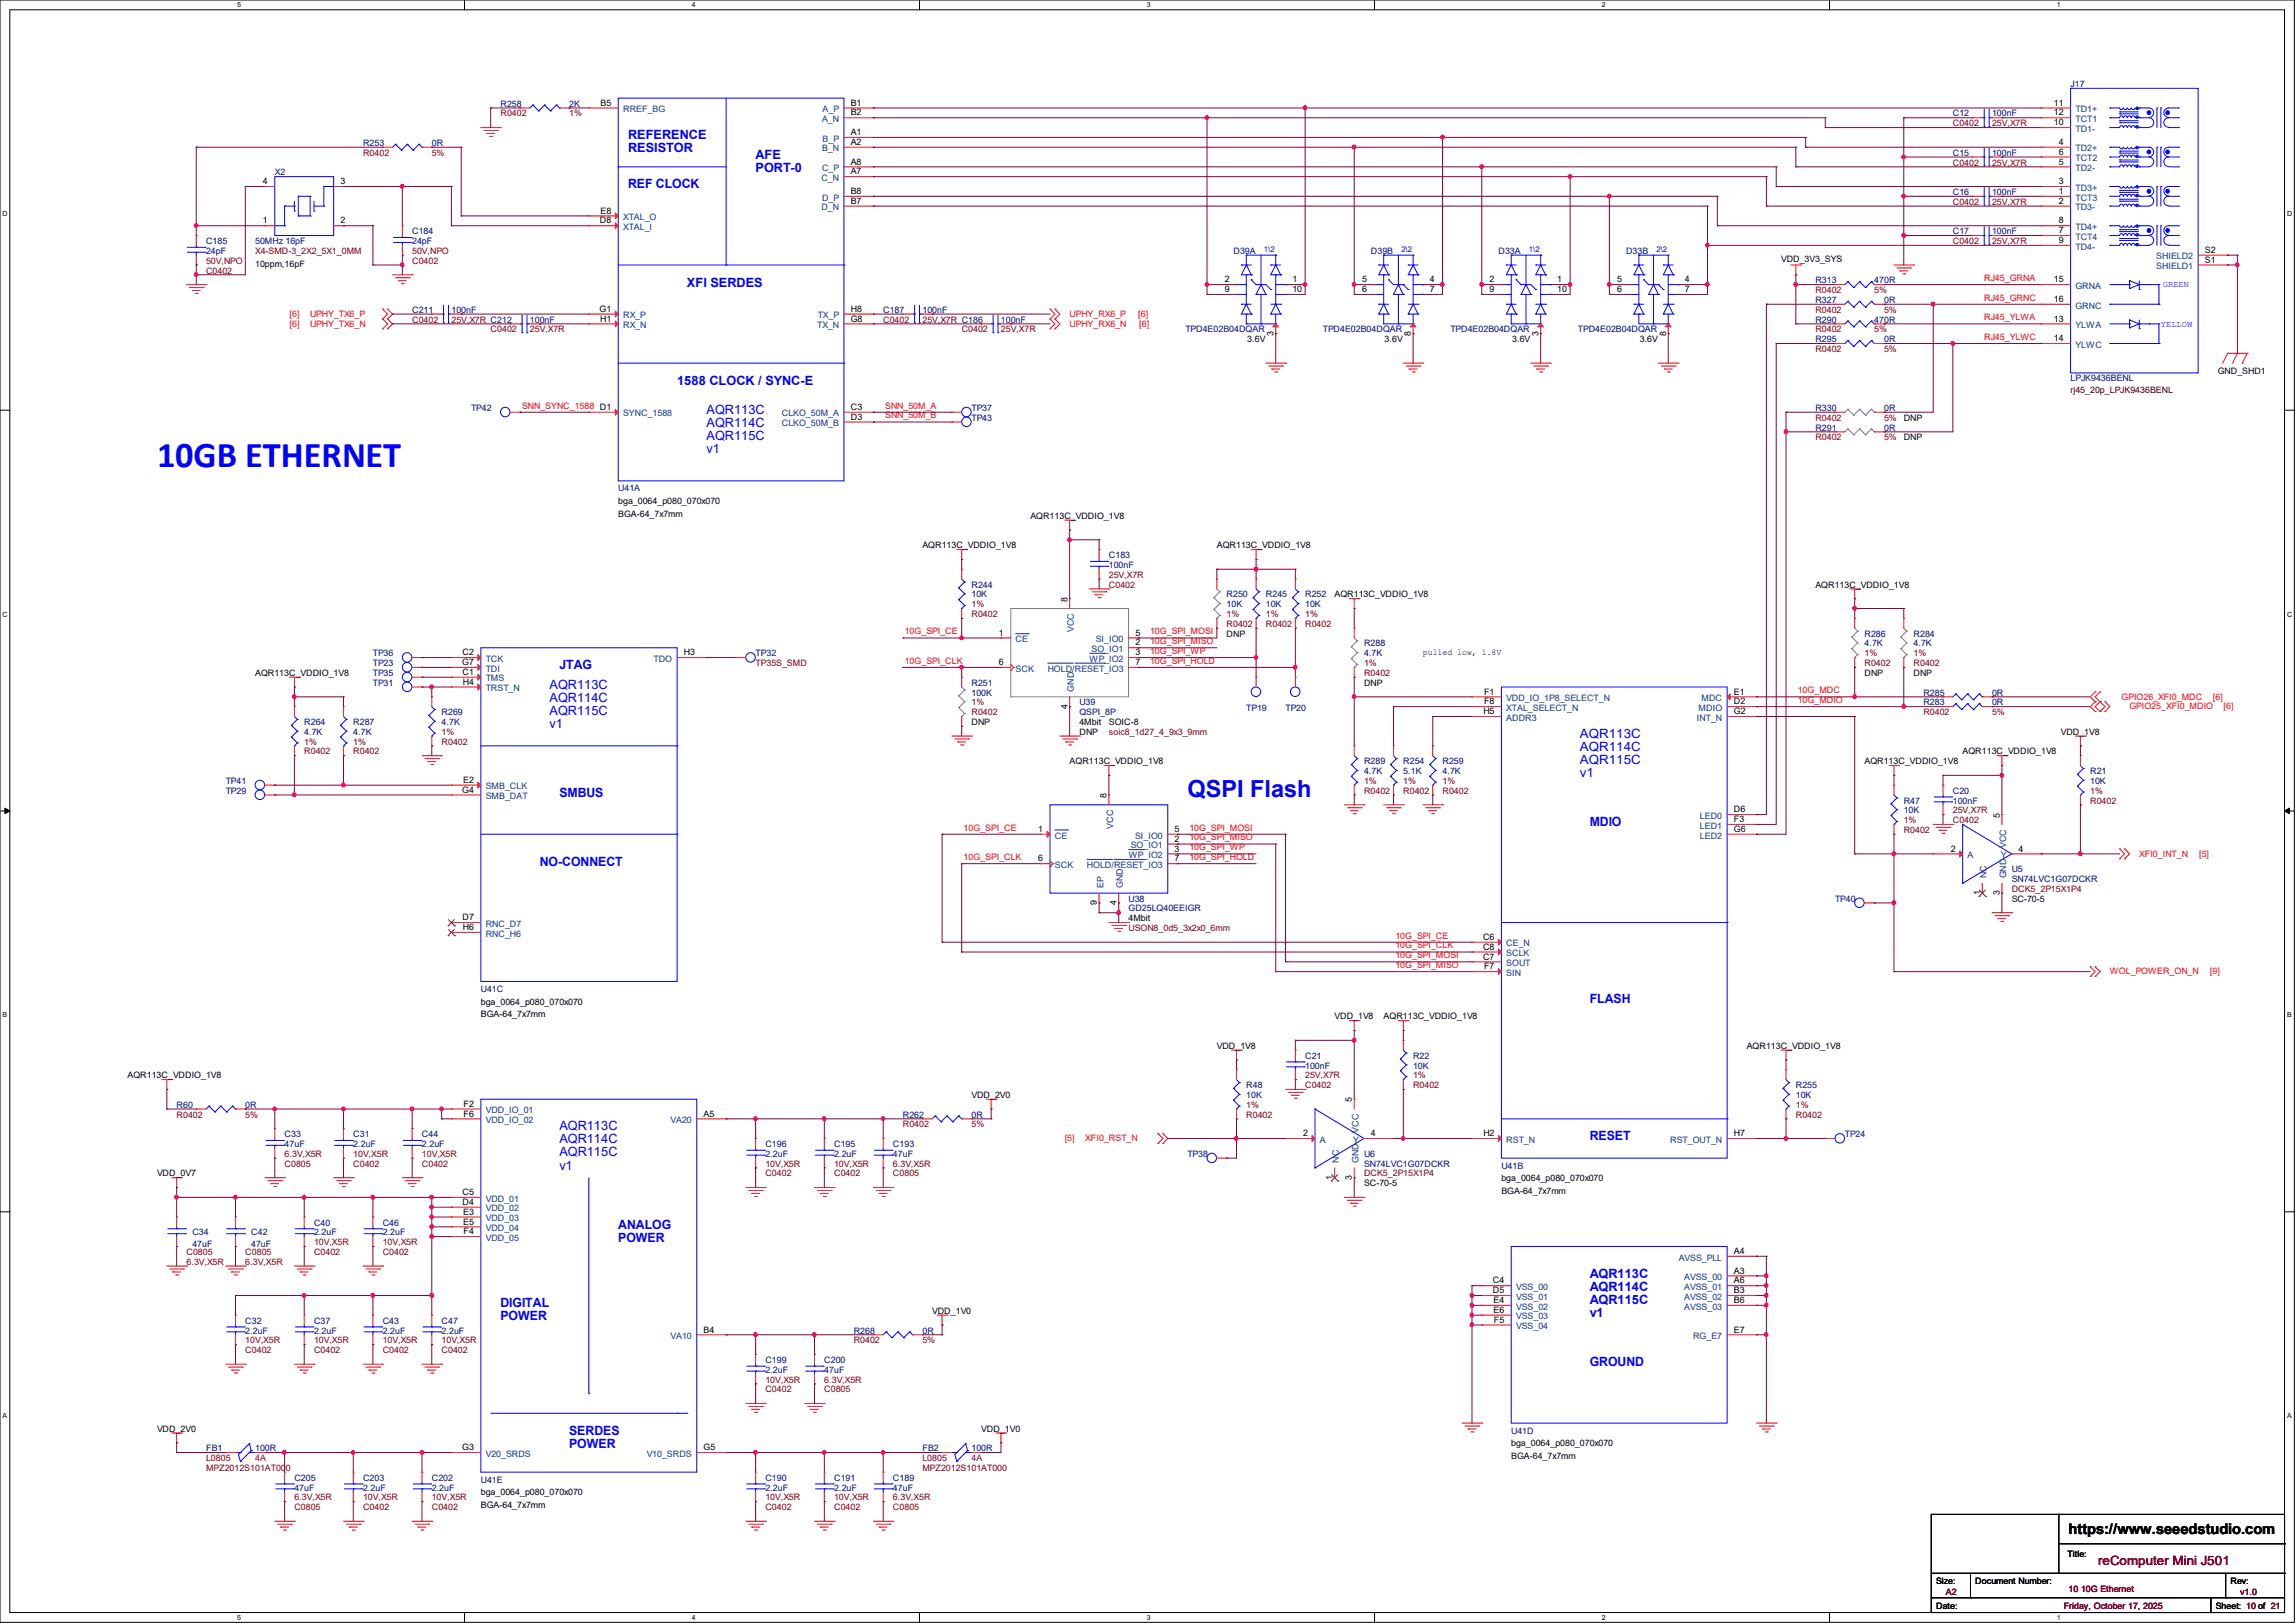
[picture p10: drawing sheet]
<svg xmlns="http://www.w3.org/2000/svg" width="297mm" height="210mm" viewBox="0 0 297 210" stroke-linecap="round" stroke-linejoin="round" font-family="sans-serif">
<defs><g id="words">
<text font-size="4.7" fill="#00f" x="20.3" y="60.4">10GB ETHERNET</text>
<text font-size="3" fill="#00f" x="153.7" y="103.2">QSPI Flash</text>
<text font-size="1.9" x="267.7" y="198.5">https://www.seeedstudio.com</text>
<g font-size="1.7" fill="#00f">
<text x="81.3" y="18">REFERENCE</text>
<text x="81.3" y="19.7">RESISTOR</text>
<text x="97.8" y="20.6">AFE</text>
<text x="97.8" y="22.3">PORT-0</text>
<text x="81.3" y="24.4">REF CLOCK</text>
<text x="88.9" y="37.1">XFI SERDES</text>
<text x="87.6" y="49.8">1588 CLOCK / SYNC-E</text>
<text x="91.4" y="53.6">AQR113C</text>
<text x="91.4" y="55.2">AQR114C</text>
<text x="91.4" y="56.9">AQR115C</text>
<text x="91.4" y="58.6">v1</text>
<text x="71.1" y="89.1">AQR113C</text>
<text x="72.4" y="86.6">JTAG</text>
<text x="71.1" y="90.8">AQR114C</text>
<text x="71.1" y="92.5">AQR115C</text>
<text x="71.1" y="94.2">v1</text>
<text x="204.5" y="95.5">AQR113C</text>
<text x="204.5" y="97.2">AQR114C</text>
<text x="204.5" y="98.8">AQR115C</text>
<text x="204.5" y="100.5">v1</text>
<text x="72.4" y="103.1">SMBUS</text>
<text x="205.7" y="106.9">MDIO</text>
<text x="69.8" y="112">NO-CONNECT</text>
<text x="205.7" y="129.8">FLASH</text>
<text x="72.4" y="146.3">AQR113C</text>
<text x="72.4" y="148">AQR114C</text>
<text x="72.4" y="149.6">AQR115C</text>
<text x="205.7" y="147.6">RESET</text>
<text x="72.4" y="151.3">v1</text>
<text x="80" y="159">ANALOG</text>
<text x="80" y="160.7">POWER</text>
<text x="205.7" y="165.4">AQR113C</text>
<text x="205.7" y="167">AQR114C</text>
<text x="64.8" y="169.2">DIGITAL</text>
<text x="64.8" y="170.9">POWER</text>
<text x="205.7" y="168.7">AQR115C</text>
<text x="205.7" y="170.4">v1</text>
<text x="205.7" y="176.8">GROUND</text>
<text x="73.7" y="185.7">SERDES</text>
<text x="73.7" y="187.4">POWER</text>
</g>
<text font-size="1.7" fill="#800000" x="271.5" y="202.5">reComputer Mini J501</text>
<g font-size="1.1" fill="#000080">
<text x="268" y="11.3">J17</text>
<text x="64.8" y="13.8">R258</text>
<text x="73.7" y="13.8">2K</text>
<text x="252.7" y="15.1">C12</text>
<text x="257.8" y="15.1">100nF</text>
<text x="35.6" y="22.7">X2</text>
<text x="47" y="18.9">R253</text>
<text x="55.9" y="18.9">0R</text>
<text x="252.7" y="20.2">C15</text>
<text x="257.8" y="20.2">100nF</text>
<text x="252.7" y="25.2">C16</text>
<text x="257.8" y="25.2">100nF</text>
<text x="26.7" y="31.6">C185</text>
<text x="26.7" y="32.9">24pF</text>
<text x="33" y="31.6">50MHz 16pF</text>
<text x="53.3" y="30.3">C184</text>
<text x="53.3" y="31.6">24pF</text>
<text x="159.6" y="32.9">D39A</text>
<text x="177.4" y="32.9">D39B</text>
<text x="193.9" y="32.9">D33A</text>
<text x="210.4" y="32.9">D33B</text>
<text x="252.7" y="30.3">C17</text>
<text x="257.8" y="30.3">100nF</text>
<text x="53.3" y="40.5">C211</text>
<text x="58.4" y="40.5">100nF</text>
<text x="68.6" y="41.7">100nF</text>
<text x="114.3" y="40.5">C187</text>
<text x="119.4" y="40.5">100nF</text>
<text x="129.5" y="41.7">100nF</text>
<text x="234.9" y="41.7">R290</text>
<text x="234.9" y="36.7">R313</text>
<text x="234.9" y="39.2">R327</text>
<text x="242.6" y="41.7">470R</text>
<text x="242.6" y="36.7">470R</text>
<text x="243.8" y="39.2">0R</text>
<text x="153.4" y="43">TPD4E02B04DQAR</text>
<text x="171.2" y="43">TPD4E02B04DQAR</text>
<text x="187.7" y="43">TPD4E02B04DQAR</text>
<text x="204.2" y="43">TPD4E02B04DQAR</text>
<text x="234.9" y="44.3">R295</text>
<text x="243.8" y="44.3">0R</text>
<text x="61" y="53.2">TP42</text>
<text x="125.7" y="53.2">TP37</text>
<text x="234.9" y="53.2">R330</text>
<text x="243.8" y="53.2">0R</text>
<text x="268" y="49.4">LPJK9436BENL</text>
<text x="125.7" y="54.4">TP43</text>
<text x="234.9" y="55.7">R291</text>
<text x="243.8" y="55.7">0R</text>
<text x="80" y="63.6">U41A</text>
<text x="125.7" y="76">R244</text>
<text x="125.7" y="77.3">10K</text>
<text x="143.5" y="72.2">C183</text>
<text x="143.5" y="73.5">100nF</text>
<text x="158.7" y="77.3">R250</text>
<text x="163.8" y="77.3">R245</text>
<text x="168.9" y="77.3">R252</text>
<text x="158.7" y="78.6">10K</text>
<text x="163.8" y="78.6">10K</text>
<text x="168.9" y="78.6">10K</text>
<text x="176.5" y="83.7">R288</text>
<text x="241.3" y="82.4">R286</text>
<text x="241.3" y="83.7">4.7K</text>
<text x="247.6" y="82.4">R284</text>
<text x="247.6" y="83.7">4.7K</text>
<text x="48.3" y="86.2">TP23</text>
<text x="48.3" y="87.5">TP35</text>
<text x="48.3" y="84.9">TP36</text>
<text x="48.3" y="88.7">TP31</text>
<text x="97.8" y="84.9">TP32</text>
<text x="125.7" y="88.7">R251</text>
<text x="176.5" y="84.9">4.7K</text>
<text x="39.4" y="93.8">R264</text>
<text x="39.4" y="95.1">4.7K</text>
<text x="45.7" y="93.8">R287</text>
<text x="45.7" y="95.1">4.7K</text>
<text x="57.1" y="92.5">R269</text>
<text x="57.1" y="93.8">4.7K</text>
<text x="125.7" y="90">100K</text>
<text x="139.7" y="92.5">QSPI_8P</text>
<text x="139.7" y="91.3">U39</text>
<text x="161.3" y="92">TP19</text>
<text x="166.4" y="92">TP20</text>
<text x="248.9" y="90">R285</text>
<text x="248.9" y="91.3">R283</text>
<text x="257.8" y="90">0R</text>
<text x="257.8" y="91.3">0R</text>
<text x="29.2" y="101.4">TP41</text>
<text x="176.5" y="98.9">R289</text>
<text x="176.5" y="100.2">4.7K</text>
<text x="181.6" y="98.9">R254</text>
<text x="181.6" y="100.2">5.1K</text>
<text x="186.7" y="98.9">R259</text>
<text x="186.7" y="100.2">4.7K</text>
<text x="270.5" y="100.2">R21</text>
<text x="270.5" y="101.4">10K</text>
<text x="29.2" y="102.7">TP29</text>
<text x="246.4" y="104">R47</text>
<text x="246.4" y="105.2">10K</text>
<text x="252.7" y="102.7">C20</text>
<text x="252.7" y="104">100nF</text>
<text x="260.3" y="112.9">U5</text>
<text x="146" y="117.9">GD25LQ40EEIGR</text>
<text x="146" y="116.7">U38</text>
<text x="237.5" y="116.7">TP40</text>
<text x="260.3" y="114.1">SN74LVC1G07DCKR</text>
<text x="62.2" y="128.4">U41C</text>
<text x="168.9" y="137">C21</text>
<text x="182.9" y="137">R22</text>
<text x="22.9" y="143.3">R60</text>
<text x="31.7" y="143.3">0R</text>
<text x="161.3" y="140.8">R48</text>
<text x="161.3" y="142.1">10K</text>
<text x="168.9" y="138.3">100nF</text>
<text x="182.9" y="138.3">10K</text>
<text x="232.4" y="140.8">R255</text>
<text x="232.4" y="142.1">10K</text>
<text x="36.8" y="147.2">C33</text>
<text x="36.8" y="148.4">47uF</text>
<text x="45.7" y="147.2">C31</text>
<text x="45.7" y="148.4">2.2uF</text>
<text x="54.6" y="147.2">C44</text>
<text x="54.6" y="148.4">2.2uF</text>
<text x="99.1" y="148.4">C196</text>
<text x="99.1" y="149.7">2.2uF</text>
<text x="107.9" y="148.4">C195</text>
<text x="107.9" y="149.7">2.2uF</text>
<text x="115.6" y="148.4">C193</text>
<text x="115.6" y="149.7">47uF</text>
<text x="116.8" y="144.6">R262</text>
<text x="125.7" y="144.6">0R</text>
<text x="153.7" y="149.7">TP38</text>
<text x="176.5" y="149.7">U6</text>
<text x="238.8" y="147.2">TP24</text>
<text x="176.5" y="151">SN74LVC1G07DCKR</text>
<text x="194.3" y="151.2">U41B</text>
<text x="24.9" y="159.9">C34</text>
<text x="24.9" y="161.4">47uF</text>
<text x="32.5" y="159.9">C42</text>
<text x="32.5" y="161.4">47uF</text>
<text x="40.6" y="158.6">C40</text>
<text x="40.6" y="159.9">2.2uF</text>
<text x="49.5" y="158.6">C46</text>
<text x="49.5" y="159.9">2.2uF</text>
<text x="31.7" y="171.3">C32</text>
<text x="31.7" y="172.6">2.2uF</text>
<text x="40.6" y="171.3">C37</text>
<text x="40.6" y="172.6">2.2uF</text>
<text x="49.5" y="171.3">C43</text>
<text x="49.5" y="172.6">2.2uF</text>
<text x="57.1" y="171.3">C47</text>
<text x="57.1" y="172.6">2.2uF</text>
<text x="110.5" y="172.6">R268</text>
<text x="119.4" y="172.6">0R</text>
<text x="99.1" y="176.4">C199</text>
<text x="99.1" y="177.6">2.2uF</text>
<text x="106.7" y="176.4">C200</text>
<text x="106.7" y="177.6">47uF</text>
<text x="195.6" y="185.5">U41D</text>
<text x="26.7" y="187.8">FB1</text>
<text x="33" y="187.8">100R</text>
<text x="38.1" y="191.6">C205</text>
<text x="47" y="191.6">C203</text>
<text x="55.9" y="191.6">C202</text>
<text x="62.2" y="191.9">U41E</text>
<text x="99.1" y="191.6">C190</text>
<text x="107.9" y="191.6">C191</text>
<text x="115.6" y="191.6">C189</text>
<text x="119.4" y="187.8">FB2</text>
<text x="125.7" y="187.8">100R</text>
<text x="38.1" y="192.9">47uF</text>
<text x="47" y="192.9">2.2uF</text>
<text x="55.9" y="192.9">2.2uF</text>
<text x="99.1" y="192.9">2.2uF</text>
<text x="107.9" y="192.9">2.2uF</text>
<text x="115.6" y="192.9">47uF</text>
</g>
<g font-size="1.1" fill="#800000">
<text x="64.8" y="15.1">R0402</text>
<text x="73.7" y="15.1">1%</text>
<text x="252.7" y="16.3">C0402</text>
<text x="257.8" y="16.3">25V,X7R</text>
<text x="47" y="20.2">R0402</text>
<text x="55.9" y="20.2">5%</text>
<text x="252.7" y="21.4">C0402</text>
<text x="257.8" y="21.4">25V,X7R</text>
<text x="252.7" y="26.5">C0402</text>
<text x="257.8" y="26.5">25V,X7R</text>
<text x="26.7" y="35.4">C0402</text>
<text x="26.7" y="34.1">50V,NPO</text>
<text x="33" y="32.9">X4-SMD-3_2X2_5X1_0MM</text>
<text x="53.3" y="34.1">C0402</text>
<text x="53.3" y="32.9">50V,NPO</text>
<text x="252.7" y="31.6">C0402</text>
<text x="257.8" y="31.6">25V,X7R</text>
<text x="53.3" y="41.7">C0402</text>
<text x="58.4" y="41.7">25V,X7R C212</text>
<text x="114.3" y="41.7">C0402</text>
<text x="119.4" y="41.7">25V,X7R C186</text>
<text x="234.9" y="37.9">R0402</text>
<text x="234.9" y="40.5">R0402</text>
<text x="242.6" y="37.9">5%</text>
<text x="243.8" y="40.5">5%</text>
<text x="63.5" y="43">C0402</text>
<text x="68.6" y="43">25V,X7R</text>
<text x="124.5" y="43">C0402</text>
<text x="129.5" y="43">25V,X7R</text>
<text x="234.9" y="45.6">R0402</text>
<text x="234.9" y="43">R0402</text>
<text x="242.6" y="43">5%</text>
<text x="243.8" y="45.6">5%</text>
<text x="234.9" y="54.4">R0402</text>
<text x="234.9" y="57">R0402</text>
<text x="243.8" y="54.4">5%</text>
<text x="243.8" y="57">5%</text>
<text x="143.5" y="76">C0402</text>
<text x="143.5" y="74.8">25V,X7R</text>
<text x="125.7" y="78.6">1%</text>
<text x="125.7" y="79.8">R0402</text>
<text x="158.7" y="79.8">1%</text>
<text x="158.7" y="81.1">R0402</text>
<text x="163.8" y="79.8">1%</text>
<text x="163.8" y="81.1">R0402</text>
<text x="168.9" y="79.8">1%</text>
<text x="168.9" y="81.1">R0402</text>
<text x="97.8" y="86.2">TP35S_SMD</text>
<text x="176.5" y="86.2">1%</text>
<text x="176.5" y="87.5">R0402</text>
<text x="241.3" y="84.9">1%</text>
<text x="241.3" y="86.2">R0402</text>
<text x="247.6" y="84.9">1%</text>
<text x="247.6" y="86.2">R0402</text>
<text x="57.1" y="95.1">1%</text>
<text x="125.7" y="91.3">1%</text>
<text x="125.7" y="92.5">R0402</text>
<text x="143.5" y="95.1">soic8_1d27_4_9x3_9mm</text>
<text x="248.9" y="92.5">R0402</text>
<text x="257.8" y="92.5">5%</text>
<text x="39.4" y="96.4">1%</text>
<text x="39.4" y="97.6">R0402</text>
<text x="45.7" y="96.4">1%</text>
<text x="45.7" y="97.6">R0402</text>
<text x="57.1" y="96.4">R0402</text>
<text x="176.5" y="101.4">1%</text>
<text x="181.6" y="101.4">1%</text>
<text x="186.7" y="101.4">1%</text>
<text x="176.5" y="102.7">R0402</text>
<text x="181.6" y="102.7">R0402</text>
<text x="186.7" y="102.7">R0402</text>
<text x="246.4" y="106.5">1%</text>
<text x="246.4" y="107.8">R0402</text>
<text x="252.7" y="106.5">C0402</text>
<text x="252.7" y="105.2">25V,X7R</text>
<text x="270.5" y="102.7">1%</text>
<text x="270.5" y="104">R0402</text>
<text x="260.3" y="115.4">DCK5_2P15X1P4</text>
<text x="146" y="120.5">USON8_0d5_3x2x0_6mm</text>
<text x="161.3" y="143.3">1%</text>
<text x="168.9" y="140.8">C0402</text>
<text x="168.9" y="139.5">25V,X7R</text>
<text x="182.9" y="139.5">1%</text>
<text x="182.9" y="140.8">R0402</text>
<text x="232.4" y="143.3">1%</text>
<text x="22.9" y="144.6">R0402</text>
<text x="31.7" y="144.6">5%</text>
<text x="36.8" y="149.7">6.3V,X5R</text>
<text x="45.7" y="149.7">10V,X5R</text>
<text x="54.6" y="149.7">10V,X5R</text>
<text x="116.8" y="145.9">R0402</text>
<text x="125.7" y="145.9">5%</text>
<text x="161.3" y="144.6">R0402</text>
<text x="232.4" y="144.6">R0402</text>
<text x="36.8" y="151">C0805</text>
<text x="45.7" y="151">C0402</text>
<text x="54.6" y="151">C0402</text>
<text x="99.1" y="152.2">C0402</text>
<text x="99.1" y="151">10V,X5R</text>
<text x="107.9" y="152.2">C0402</text>
<text x="107.9" y="151">10V,X5R</text>
<text x="115.6" y="152.2">C0805</text>
<text x="115.6" y="151">6.3V,X5R</text>
<text x="176.5" y="152.2">DCK5_2P15X1P4</text>
<text x="40.6" y="161.1">10V,X5R</text>
<text x="49.5" y="161.1">10V,X5R</text>
<text x="24.1" y="162.4">C0805</text>
<text x="24.1" y="163.7">6.3V,X5R</text>
<text x="31.7" y="162.4">C0805</text>
<text x="31.7" y="163.7">6.3V,X5R</text>
<text x="40.6" y="162.4">C0402</text>
<text x="49.5" y="162.4">C0402</text>
<text x="31.7" y="173.8">10V,X5R</text>
<text x="40.6" y="173.8">10V,X5R</text>
<text x="49.5" y="173.8">10V,X5R</text>
<text x="57.1" y="173.8">10V,X5R</text>
<text x="110.5" y="173.8">R0402</text>
<text x="119.4" y="173.8">5%</text>
<text x="31.7" y="175.1">C0402</text>
<text x="40.6" y="175.1">C0402</text>
<text x="49.5" y="175.1">C0402</text>
<text x="57.1" y="175.1">C0402</text>
<text x="99.1" y="178.9">10V,X5R</text>
<text x="106.7" y="178.9">6.3V,X5R</text>
<text x="99.1" y="180.2">C0402</text>
<text x="106.7" y="180.2">C0805</text>
<text x="26.7" y="189.1">L0805</text>
<text x="26.7" y="190.3">MPZ2012S101AT000</text>
<text x="119.4" y="189.1">L0805</text>
<text x="119.4" y="190.3">MPZ2012S101AT000</text>
<text x="38.1" y="195.4">C0805</text>
<text x="38.1" y="194.1">6.3V,X5R</text>
<text x="47" y="195.4">C0402</text>
<text x="47" y="194.1">10V,X5R</text>
<text x="55.9" y="195.4">C0402</text>
<text x="55.9" y="194.1">10V,X5R</text>
<text x="99.1" y="195.4">C0402</text>
<text x="99.1" y="194.1">10V,X5R</text>
<text x="107.9" y="195.4">C0402</text>
<text x="107.9" y="194.1">10V,X5R</text>
<text x="115.6" y="195.4">C0805</text>
<text x="115.6" y="194.1">6.3V,X5R</text>
<text x="251.8" y="206.3">A2</text>
<text x="267.1" y="208.2">Friday, October 17, 2025</text>
<text x="267.7" y="206">10 10G Ethernet</text>
<text x="289.9" y="206.3">v1.0</text>
</g>
<g font-size="1.1">
<text x="77.7" y="13.7">B5</text>
<text x="110.1" y="14.9">B2</text>
<text x="110.1" y="13.7">B1</text>
<text x="110.1" y="17.5">A1</text>
<text x="265.8" y="13.7">11</text>
<text x="265.8" y="14.9">12</text>
<text x="265.8" y="16.2">10</text>
<text x="34" y="23.8">4</text>
<text x="44.1" y="23.8">3</text>
<text x="110.1" y="18.8">A2</text>
<text x="110.1" y="22.6">A7</text>
<text x="110.1" y="21.3">A8</text>
<text x="266.4" y="18.8">4</text>
<text x="266.4" y="20">6</text>
<text x="266.4" y="21.3">5</text>
<text x="266.4" y="23.8">3</text>
<text x="34" y="28.9">1</text>
<text x="44.1" y="28.9">2</text>
<text x="77.6" y="28.9">D8</text>
<text x="77.7" y="27.6">E8</text>
<text x="110.1" y="26.4">B7</text>
<text x="110.1" y="25.1">B8</text>
<text x="266.4" y="25.1">1</text>
<text x="266.4" y="26.4">2</text>
<text x="266.4" y="28.9">8</text>
<text x="33" y="34.5">10ppm,16pF</text>
<text x="230.5" y="33.9">VDD_3V3_SYS</text>
<text x="266.4" y="30.2">7</text>
<text x="266.4" y="31.5">9</text>
<text x="285.4" y="32.7">S2</text>
<text x="285.4" y="34">S1</text>
<text x="77.6" y="40.3">G1</text>
<text x="77.7" y="41.6">H1</text>
<text x="110.1" y="41.6">G8</text>
<text x="110.1" y="40.3">H8</text>
<text x="158.5" y="36.5">2</text>
<text x="158.5" y="37.8">9</text>
<text x="167.3" y="36.5">1</text>
<text x="167.3" y="37.8">10</text>
<text x="176.3" y="36.5">5</text>
<text x="176.3" y="37.8">6</text>
<text x="185" y="36.5">4</text>
<text x="185" y="37.8">7</text>
<text x="192.8" y="36.5">2</text>
<text x="192.8" y="37.8">9</text>
<text x="201.5" y="36.5">1</text>
<text x="201.5" y="37.8">10</text>
<text x="209.3" y="36.5">5</text>
<text x="209.3" y="37.8">6</text>
<text x="218.1" y="36.5">4</text>
<text x="218.1" y="37.8">7</text>
<text x="265.8" y="41.6">13</text>
<text x="265.8" y="36.5">15</text>
<text x="265.8" y="39.1">16</text>
<text x="161.4" y="44.3">3.6V</text>
<text x="164.8" y="43.4" transform="rotate(-90 164.8 43.4)">3</text>
<text x="179.2" y="44.3">3.6V</text>
<text x="182.6" y="43.4" transform="rotate(-90 182.6 43.4)">8</text>
<text x="195.7" y="44.3">3.6V</text>
<text x="199.1" y="43.4" transform="rotate(-90 199.1 43.4)">3</text>
<text x="212.2" y="44.3">3.6V</text>
<text x="215.6" y="43.4" transform="rotate(-90 215.6 43.4)">8</text>
<text x="265.8" y="44.2">14</text>
<text x="110.1" y="53">C3</text>
<text x="287" y="48.3">GND_SHD1</text>
<text x="110.1" y="54.3">D3</text>
<text x="246.4" y="54.4">DNP</text>
<text x="246.4" y="57">DNP</text>
<text x="80" y="65.2">bga_0064_p080_070x070</text>
<text x="80" y="66.9">BGA-64_7x7mm</text>
<text x="119.4" y="71">AQR113C_VDDIO_1V8</text>
<text x="133.3" y="67.1">AQR113C_VDDIO_1V8</text>
<text x="157.5" y="71">AQR113C_VDDIO_1V8</text>
<text x="138.1" y="77.8" transform="rotate(-90 138.1 77.8)">8</text>
<text x="172.7" y="77.3">AQR113C_VDDIO_1V8</text>
<text x="234.9" y="76">AQR113C_VDDIO_1V8</text>
<text x="129.3" y="82.3">1</text>
<text x="146.9" y="83.5">2</text>
<text x="146.9" y="82.3">5</text>
<text x="158.7" y="82.4">DNP</text>
<text x="33" y="87.5">AQR113C_VDDIO_1V8</text>
<text x="59.8" y="86.1">G7</text>
<text x="59.9" y="84.8">C2</text>
<text x="59.9" y="87.3">C1</text>
<text x="59.9" y="88.6">H4</text>
<text x="88.5" y="84.8">H3</text>
<text x="129.3" y="86.1">6</text>
<text x="146.9" y="84.8">3</text>
<text x="146.9" y="86.1">7</text>
<text x="176.5" y="88.7">DNP</text>
<text x="184.1" y="84.8">pulled low, 1.8V</text>
<text x="192.1" y="89.9">F1</text>
<text x="224.4" y="89.9">E1</text>
<text x="241.3" y="87.5">DNP</text>
<text x="247.6" y="87.5">DNP</text>
<text x="125.7" y="93.8">DNP</text>
<text x="138.1" y="91.7" transform="rotate(-90 138.1 91.7)">4</text>
<text x="139.7" y="95.1">DNP</text>
<text x="139.7" y="93.8">4Mbit</text>
<text x="143.5" y="93.8">SOIC-8</text>
<text x="192" y="92.4">H5</text>
<text x="192.1" y="91.1">F8</text>
<text x="224.4" y="91.1">D2</text>
<text x="224.4" y="92.4">G2</text>
<text x="266.7" y="95.1">VDD_1V8</text>
<text x="59.9" y="101.3">E2</text>
<text x="138.4" y="98.9">AQR113C_VDDIO_1V8</text>
<text x="241.3" y="98.9">AQR113C_VDDIO_1V8</text>
<text x="254" y="97.6">AQR113C_VDDIO_1V8</text>
<text x="59.8" y="102.6">G4</text>
<text x="134.4" y="107.7">1</text>
<text x="143.2" y="103.2" transform="rotate(-90 143.2 103.2)">8</text>
<text x="152" y="107.7">5</text>
<text x="224.4" y="105.1">D6</text>
<text x="224.4" y="106.4">F3</text>
<text x="224.4" y="107.7">G6</text>
<text x="258.8" y="105.8" transform="rotate(-90 258.8 105.8)">5</text>
<text x="134.4" y="111.5">6</text>
<text x="152" y="108.9">2</text>
<text x="152" y="110.2">3</text>
<text x="152" y="111.5">7</text>
<text x="252.5" y="110.2">2</text>
<text x="261.2" y="110.2">4</text>
<text x="59.9" y="119.1">D7</text>
<text x="141.9" y="117.1" transform="rotate(-90 141.9 117.1)">9</text>
<text x="144.5" y="117.1" transform="rotate(-90 144.5 117.1)">4</text>
<text x="146" y="119.2">4Mbit</text>
<text x="256.3" y="115.8" transform="rotate(-90 256.3 115.8)">1</text>
<text x="258.8" y="115.8" transform="rotate(-90 258.8 115.8)">3</text>
<text x="260.3" y="116.7">SC-70-5</text>
<text x="59.9" y="120.4">H6</text>
<text x="191.9" y="121.6">C6</text>
<text x="191.9" y="122.9">C8</text>
<text x="191.9" y="124.2">C7</text>
<text x="192.1" y="125.4">F7</text>
<text x="62.2" y="130">bga_0064_p080_070x070</text>
<text x="62.2" y="131.7">BGA-64_7x7mm</text>
<text x="172.7" y="131.9">VDD_1V8</text>
<text x="179.1" y="131.9">AQR113C_VDDIO_1V8</text>
<text x="157.5" y="135.7">VDD_1V8</text>
<text x="226.1" y="135.7">AQR113C_VDDIO_1V8</text>
<text x="16.5" y="139.5">AQR113C_VDDIO_1V8</text>
<text x="60" y="143.2">F2</text>
<text x="125.7" y="142.1">VDD_2V0</text>
<text x="175" y="142.6" transform="rotate(-90 175 142.6)">5</text>
<text x="60" y="144.5">F6</text>
<text x="91.1" y="144.5">A5</text>
<text x="168.7" y="147">2</text>
<text x="177.4" y="147">4</text>
<text x="192" y="147">H2</text>
<text x="224.4" y="147">H7</text>
<text x="20.3" y="152.2">VDD_0V7</text>
<text x="59.9" y="154.6">C5</text>
<text x="59.9" y="155.9">D4</text>
<text x="172.4" y="152.7" transform="rotate(-90 172.4 152.7)">1</text>
<text x="175" y="152.7" transform="rotate(-90 175 152.7)">3</text>
<text x="176.5" y="153.5">SC-70-5</text>
<text x="194.3" y="152.9">bga_0064_p080_070x070</text>
<text x="194.3" y="154.5">BGA-64_7x7mm</text>
<text x="59.9" y="157.2">E3</text>
<text x="59.9" y="158.5">E5</text>
<text x="60" y="159.7">F4</text>
<text x="193.2" y="166.1">C4</text>
<text x="193.2" y="167.3">D5</text>
<text x="224.4" y="162.3">A4</text>
<text x="224.4" y="164.8">A3</text>
<text x="224.4" y="166.1">A6</text>
<text x="224.4" y="167.3">B3</text>
<text x="91.1" y="172.4">B4</text>
<text x="120.6" y="170">VDD_1V0</text>
<text x="193.3" y="169.9">E6</text>
<text x="193.3" y="168.6">E4</text>
<text x="193.3" y="171.2">F5</text>
<text x="224.4" y="168.6">B6</text>
<text x="224.4" y="172.4">E7</text>
<text x="20.3" y="185.3">VDD_2V0</text>
<text x="127" y="185.3">VDD_1V0</text>
<text x="59.8" y="187.7">G3</text>
<text x="91.1" y="187.7">G5</text>
<text x="195.6" y="187.2">bga_0064_p080_070x070</text>
<text x="195.6" y="188.8">BGA-64_7x7mm</text>
<text x="62.2" y="193.5">bga_0064_p080_070x070</text>
<text x="62.2" y="195.2">BGA-64_7x7mm</text>
<text x="267.6" y="201.5">Title:</text>
<text x="250.6" y="204.9">Size:</text>
<text x="250.6" y="208.2">Date:</text>
<text x="255.6" y="204.9">Document Number:</text>
<text x="286.8" y="208.2">Sheet: 10 of 21</text>
<text x="288.7" y="204.9">Rev:</text>
</g>
<g font-size="1.1" fill="#004080">
<text x="80.6" y="14.5">RREF_BG</text>
<text x="106.4" y="15.8">A_N</text>
<text x="106.5" y="14.5">A_P</text>
<text x="268.6" y="14.5">TD1+</text>
<text x="268.6" y="15.8">TCT1</text>
<text x="268.6" y="17.1">TD1-</text>
<text x="106.3" y="23.4">C_N</text>
<text x="106.4" y="19.6">B_N</text>
<text x="106.4" y="22.1">C_P</text>
<text x="106.5" y="18.3">B_P</text>
<text x="268.6" y="19.6">TD2+</text>
<text x="268.6" y="20.9">TCT2</text>
<text x="268.6" y="22.1">TD2-</text>
<text x="80.6" y="28.5">XTAL_O</text>
<text x="80.6" y="29.8">XTAL_I</text>
<text x="106.3" y="27.2">D_N</text>
<text x="106.4" y="26">D_P</text>
<text x="268.6" y="24.7">TD3+</text>
<text x="268.6" y="26">TCT3</text>
<text x="268.6" y="27.2">TD3-</text>
<text x="268.6" y="29.8">TD4+</text>
<text x="268.6" y="31">TCT4</text>
<text x="268.6" y="32.3">TD4-</text>
<text x="279.1" y="33.6">SHIELD2</text>
<text x="279.1" y="34.8">SHIELD1</text>
<text x="80.6" y="41.2">RX_P</text>
<text x="105.8" y="41.2">TX_P</text>
<text x="268.6" y="37.4">GRNA</text>
<text x="268.6" y="39.9">GRNC</text>
<text x="80.6" y="42.5">RX_N</text>
<text x="105.7" y="42.5">TX_N</text>
<text x="268.6" y="42.5">YLWA</text>
<text x="268.6" y="45">YLWC</text>
<text x="80.6" y="53.9">SYNC_1588</text>
<text x="101.2" y="53.9">CLKO_50M_A</text>
<text x="101.2" y="55.2">CLKO_50M_B</text>
<text x="131.4" y="83.1">CE</text>
<text x="139" y="81.8" transform="rotate(-90 139 81.8)">VCC</text>
<text x="141.8" y="83.1">SI_IO0</text>
<text x="62.9" y="85.6">TCK</text>
<text x="62.9" y="86.9">TDI</text>
<text x="62.9" y="88.2">TMS</text>
<text x="62.9" y="89.5">TRST_N</text>
<text x="84.6" y="85.6">TDO</text>
<text x="131.4" y="86.9">SCK</text>
<text x="135.6" y="86.9">HOLD/RESET_IO3</text>
<text x="139" y="89.5" transform="rotate(-90 139 89.5)">GND</text>
<text x="141" y="85.6">WP_IO2</text>
<text x="141.3" y="84.4">SO_IO1</text>
<text x="194.9" y="90.7">VDD_IO_1P8_SELECT_N</text>
<text x="194.9" y="92">XTAL_SELECT_N</text>
<text x="194.9" y="93.3">ADDR3</text>
<text x="219.6" y="93.3">INT_N</text>
<text x="219.8" y="92">MDIO</text>
<text x="220.2" y="90.7">MDC</text>
<text x="62.9" y="102.2">SMB_CLK</text>
<text x="62.9" y="103.4">SMB_DAT</text>
<text x="144.1" y="107.2" transform="rotate(-90 144.1 107.2)">VCC</text>
<text x="220" y="106">LED0</text>
<text x="220" y="107.2">LED1</text>
<text x="136.5" y="108.5">CE</text>
<text x="136.5" y="112.3">SCK</text>
<text x="140.7" y="112.3">HOLD/RESET_IO3</text>
<text x="146.1" y="111">WP_IO2</text>
<text x="146.3" y="109.8">SO_IO1</text>
<text x="146.9" y="108.5">SI_IO0</text>
<text x="220" y="108.5">LED2</text>
<text x="254.6" y="111">A</text>
<text x="257.1" y="113.7" transform="rotate(-90 257.1 113.7)">NC</text>
<text x="258.9" y="111">Y</text>
<text x="259.6" y="113.7" transform="rotate(-90 259.6 113.7)">GND</text>
<text x="259.6" y="109.8" transform="rotate(-90 259.6 109.8)">VCC</text>
<text x="62.9" y="119.9">RNC_D7</text>
<text x="142.8" y="114.9" transform="rotate(-90 142.8 114.9)">EP</text>
<text x="145.3" y="114.9" transform="rotate(-90 145.3 114.9)">GND</text>
<text x="62.9" y="121.2">RNC_H6</text>
<text x="194.9" y="122.5">CE_N</text>
<text x="194.9" y="123.7">SCLK</text>
<text x="194.9" y="125">SOUT</text>
<text x="194.9" y="126.3">SIN</text>
<text x="62.9" y="144.1">VDD_IO_01</text>
<text x="62.9" y="145.3">VDD_IO_02</text>
<text x="86.8" y="145.3">VA20</text>
<text x="170.8" y="147.9">A</text>
<text x="175.1" y="147.9">Y</text>
<text x="175.8" y="146.6" transform="rotate(-90 175.8 146.6)">VCC</text>
<text x="194.9" y="147.9">RST_N</text>
<text x="216.1" y="147.9">RST_OUT_N</text>
<text x="62.9" y="155.5">VDD_01</text>
<text x="173.3" y="150.5" transform="rotate(-90 173.3 150.5)">NC</text>
<text x="175.8" y="150.5" transform="rotate(-90 175.8 150.5)">GND</text>
<text x="62.9" y="156.8">VDD_02</text>
<text x="62.9" y="158">VDD_03</text>
<text x="62.9" y="159.3">VDD_04</text>
<text x="62.9" y="160.6">VDD_05</text>
<text x="196.2" y="166.9">VSS_00</text>
<text x="217.2" y="163.1">AVSS_PLL</text>
<text x="218" y="165.7">AVSS_00</text>
<text x="218" y="166.9">AVSS_01</text>
<text x="86.8" y="173.3">VA10</text>
<text x="196.2" y="168.2">VSS_01</text>
<text x="196.2" y="170.7">VSS_03</text>
<text x="196.2" y="169.5">VSS_02</text>
<text x="196.2" y="172">VSS_04</text>
<text x="218" y="168.2">AVSS_02</text>
<text x="218" y="169.5">AVSS_03</text>
<text x="219.1" y="173.3">RG_E7</text>
<text x="62.9" y="188.5">V20_SRDS</text>
<text x="83.7" y="188.5">V10_SRDS</text>
</g>
<g font-size="1.1" fill="#f00">
<text x="37.5" y="41">[6]</text>
<text x="40.1" y="41">UPHY_TX6_P</text>
<text x="138.4" y="41">UPHY_RX6_P</text>
<text x="147.3" y="41">[6]</text>
<text x="256.8" y="36.4">RJ45_GRNA</text>
<text x="256.8" y="41.4">RJ45_YLWA</text>
<text x="256.8" y="38.9">RJ45_GRNC</text>
<text x="37.5" y="42.2">[6]</text>
<text x="40.1" y="42.2">UPHY_TX6_N</text>
<text x="138.4" y="42.2">UPHY_RX6_N</text>
<text x="147.4" y="42.2">[6]</text>
<text x="256.8" y="44">RJ45_YLWC</text>
<text x="67.6" y="52.9">SNN_SYNC_1588 D1</text>
<text x="114.6" y="52.9">SNN_50M_A</text>
<text x="114.6" y="54.1">SNN_50M_B</text>
<text x="117.1" y="82.1">10G_SPI_CE</text>
<text x="148.8" y="82.1">10G_SPI_MOSI</text>
<text x="148.8" y="83.4">10G_SPI_MISO</text>
<text x="117.1" y="85.9">10G_SPI_CLK</text>
<text x="148.8" y="84.6">10G_SPI_WP</text>
<text x="148.8" y="85.9">10G_SPI_HOLD</text>
<text x="232.7" y="89.7">10G_MDC</text>
<text x="232.7" y="91">10G_MDIO</text>
<text x="274.6" y="90.6">GPIO26_XFI0_MDC</text>
<text x="275.6" y="91.8">GPIO25_XFI0_MDIO</text>
<text x="286.4" y="90.6">[6]</text>
<text x="287.8" y="91.8">[6]</text>
<text x="124.7" y="107.5">10G_SPI_CE</text>
<text x="153.9" y="107.5">10G_SPI_MOSI</text>
<text x="124.7" y="111.3">10G_SPI_CLK</text>
<text x="153.9" y="108.8">10G_SPI_MISO</text>
<text x="153.9" y="110">10G_SPI_WP</text>
<text x="153.9" y="111.3">10G_SPI_HOLD</text>
<text x="276.9" y="110.8">XFI0_INT_N</text>
<text x="284.6" y="110.8">[5]</text>
<text x="180.6" y="121.5">10G_SPI_CE</text>
<text x="180.6" y="124">10G_SPI_MOSI</text>
<text x="180.6" y="125.3">10G_SPI_MISO</text>
<text x="180.6" y="122.7">10G_SPI_CLK</text>
<text x="273" y="126.1">WOL_POWER_ON_N</text>
<text x="286" y="126.1">[9]</text>
<text x="137.8" y="147.7">[5]</text>
<text x="140.5" y="147.7">XFI0_RST_N</text>
</g>
<g font-size="1.1" fill="#00f">
<text x="279.9" y="37.2">GREEN</text>
<text x="279.7" y="42.4">YELLOW</text>
</g>
<text font-size="1.1" fill="#400000" x="268" y="50.9">rj45_20p_LPJK9436BENL</text>
<g font-size="1.1" fill="#800040">
<text x="33" y="189.1">4A</text>
<text x="125.7" y="189.1">4A</text>
</g>
<g font-size="1" fill="#00f">
<text x="163.6" y="32.6">1\2</text>
<text x="181.4" y="32.6">2\2</text>
<text x="197.9" y="32.6">1\2</text>
<text x="214.4" y="32.6">2\2</text>
</g>
<g font-size=".9">
<text x="30.7" y=".9">5</text>
<text x="89.5" y=".9">4</text>
<text x="148.4" y=".9">3</text>
<text x="207.3" y=".9">2</text>
<text x="266.2" y=".9">1</text>
<text x=".3" y="28">D</text>
<text x="296" y="28">D</text>
<text x=".3" y="79.8">C</text>
<text x="296" y="79.8">C</text>
<text x=".3" y="131.7">B</text>
<text x="296" y="131.7">B</text>
<text x=".3" y="183.5">A</text>
<text x="296" y="183.5">A</text>
<text x="30.7" y="209.6">5</text>
<text x="89.5" y="209.6">4</text>
<text x="148.4" y="209.6">3</text>
<text x="207.3" y="209.6">2</text>
<text x="266.2" y="209.6">1</text>
</g>
</g></defs>
<path d="M0 0h296.9v209.9h-296.9zM1.3 1.3h294.4v207.4h-294.4z" fill="none" stroke="#000" stroke-width=".13"/>
<g fill="#fff">
<path d="M30.7 .1h.5v1h-.5z"/>
<path d="M30.7 208.8h.5v1h-.5z"/>
</g>
<path d="M60.1 0v1.3M60.1 208.7v1.2" fill="none" stroke="#000" stroke-width=".13"/>
<g fill="#fff">
<path d="M89.5 .1h.5v1h-.5z"/>
<path d="M89.5 208.8h.5v1h-.5z"/>
</g>
<path d="M119 0v1.3M119 208.7v1.2" fill="none" stroke="#000" stroke-width=".13"/>
<g fill="#fff">
<path d="M148.4 .1h.5v1h-.5z"/>
<path d="M148.4 208.8h.5v1h-.5z"/>
</g>
<path d="M177.9 0v1.3M177.9 208.7v1.2" fill="none" stroke="#000" stroke-width=".13"/>
<g fill="#fff">
<path d="M207.3 .1h.5v1h-.5z"/>
<path d="M207.3 208.8h.5v1h-.5z"/>
</g>
<path d="M236.8 0v1.3M236.8 208.7v1.2" fill="none" stroke="#000" stroke-width=".13"/>
<g fill="#fff">
<path d="M266.2 .1h.5v1h-.5z"/>
<path d="M266.2 208.8h.5v1h-.5z"/>
<path d="M.3 27.2h.7v1h-.7z"/>
<path d="M296 27.2h.6v1h-.6z"/>
<path d="M.3 79h.7v1h-.7z"/>
<path d="M296 79h.6v1h-.6z"/>
</g>
<path d="M0 53.1h1.3M295.7 53.1h1.2" fill="none" stroke="#000" stroke-width=".13"/>
<g fill="#fff">
<path d="M.3 130.9h.6v1h-.6z"/>
<path d="M296 130.9h.6v1h-.6z"/>
</g>
<path d="M0 104.9h1.3M295.7 104.9h1.2" fill="none" stroke="#000" stroke-width=".13"/>
<path d="M.6 104.6l.7 .3-.7 .4zM295.7 104.9l.6-.3v.7z" fill="#000" stroke="#000" stroke-width=".13"/>
<g fill="#fff">
<path d="M.3 182.7h.6v1h-.6z"/>
<path d="M296 182.7h.5v1h-.5z"/>
</g>
<g fill="none" stroke="#000" stroke-width=".13">
<path d="M0 156.8h1.3M295.7 156.8h1.2M249.9 196h45.8v12.7h-45.8zM266.4 196h.1M266.4 196v7.6M266.4 199.8h29.3M295.7 199.8h.1M249.9 206.8h.1M249.9 206.8h45.8M249.9 203.6h45.8M255 206.8h.1M255 203.6v3.2"/>
<path d="M286.1 208.7h.1M286.1 206.8v1.9M288 206.8h.1M288 203.6v3.2M295.7 203.6h.1"/>
</g>
<g fill="none" stroke="#f00" stroke-width=".13">
<path d="M49.5 19h.1M49.5 19h1.3M54.6 19h1.3M55.9 19h.1M62.2 16.5h2.6M62.6 16.9h1.8M63 17.3h.1M63 17.3h1M63.4 17.7h.2M63.6 17.7h.1M64.4 16.9h.1M64.8 16.5h.1"/>
<path d="M67.3 14h.1M67.3 14h1.3M72.4 14h1.3M73.7 14h.1M76.2 14h.1M76.2 14h3.8M109.2 14h3.8M109.2 15.2h3.8M109.2 19h3.8M109.2 17.8h3.8M113 15.2h.1M113 14h.1"/>
<path d="M113 19h.1M113 17.8h.1M255.3 15.2h.1M255.3 15.2h1.2M257.8 15.2h1.3M259.1 15.2h.1M264.2 14h.1M264.2 15.2h.1M264.2 16.5h.1M264.2 19h.1M264.2 16.5h3.8M264.2 14h3.8"/>
<path d="M264.2 15.2h3.8M264.2 19h3.8M24.1 36.8h2.6M24.5 37.2h1.8M24.9 37.6h.1M24.9 37.6h1M25.3 38h.2M25.4 30.5h.1M25.4 34.3h.1M25.4 30.5v1.2M25.4 33v1.3M25.5 38h.1"/>
<path d="M26.3 37.2h.1M26.7 36.8h.1M34.3 29.2h.1M34.3 24.1h.1M34.3 29.2h1.3M34.3 24.1h1.3M43.2 29.2h1.2M43.2 24.1h1.2M44.4 24.1h.1M44.4 29.2h.1M50.8 35.6h2.5M51.2 35.9h1.8"/>
<path d="M51.6 36.3h.1M51.6 36.3h1M51.9 36.7h.3M52.1 29.2h.1M52.1 33h.1M52.1 29.2v1.3M52.1 31.7v1.3M52.2 36.7h.1M53 35.9h.1M53.3 35.6h.1M76.2 27.9h.1M76.2 29.2h.1"/>
<path d="M76.2 27.9h3.8M76.2 29.2h3.8M109.2 22.9h3.8M109.2 21.6h3.8M109.2 26.7h3.8M109.2 25.4h3.8M113 22.9h.1M113 21.6h.1M113 26.7h.1M113 25.4h.1M160 36.8h.1M160 38.1h.1"/>
<path d="M166.4 36.8h.1M166.4 38.1h.1M177.8 36.8h.1M177.8 38.1h.1M184.1 36.8h.1M184.1 38.1h.1M194.3 36.8h.1M194.3 38.1h.1M200.7 36.8h.1M200.7 38.1h.1M210.8 36.8h.1M210.8 38.1h.1"/>
<path d="M217.2 36.8h.1M217.2 38.1h.1M231.8 34.3h1.2M232.4 35.6h.1M232.4 34.3v1.3M233 34.3h.1M237.5 36.8h.1M237.5 39.4h.1M237.5 36.8h1.3M237.5 39.4h1.3M242.6 36.8h1.2M242.6 39.4h1.2"/>
<path d="M243.8 36.8h.1M243.8 39.4h.1M245.1 34.3h2.5M245.5 34.7h1.8M245.9 35.1h.1M245.9 35.1h1M246.3 35.4h.2M246.5 35.4h.1M247.3 34.7h.1M247.6 34.3h.1M255.3 25.4h.1M255.3 30.5h.1"/>
<path d="M255.3 20.3h.1M255.3 25.4h1.2M255.3 20.3h1.2M255.3 30.5h1.2M257.8 25.4h1.3M257.8 20.3h1.3M257.8 30.5h1.3M259.1 25.4h.1M259.1 30.5h.1M259.1 20.3h.1M264.2 36.8h.1M264.2 39.4h.1"/>
<path d="M264.2 20.3h.1M264.2 21.6h.1M264.2 24.1h.1M264.2 25.4h.1M264.2 26.7h.1M264.2 29.2h.1M264.2 30.5h.1M264.2 31.7h.1M264.2 36.8h3.8M264.2 29.2h3.8M264.2 21.6h3.8M264.2 26.7h3.8"/>
<path d="M264.2 25.4h3.8M264.2 39.4h3.8M264.2 20.3h3.8M264.2 24.1h3.8M264.2 30.5h3.8M264.2 31.7h3.8M284.5 34.3h3.8M284.5 33h3.8M288.3 33h.1M288.3 34.3h.1M49.5 40h.1M49.5 41.3h.1"/>
<path d="M49.5 42.5h.1M49.5 40l.7 .6-.7 .7M49.5 41.3l.7 .6-.7 .6M50.2 41.3h.1M50.2 40h.1M50.2 42.5h.1M50.2 40l.6 .6-.6 .7M50.2 41.3l.6 .6-.6 .6M55.9 40.6h.1M55.9 40.6h1.2M58.4 40.6h1.3M59.7 40.6h.1"/>
<path d="M66 41.9h.1M66 41.9h1.3M66 53.3h1.3M67.3 53.3h.1M68.6 41.9h1.2M69.8 41.9h.1M76.2 41.9h.1M76.2 40.6h.1M76.2 53.3h.1M76.2 41.9h3.8M76.2 40.6h3.8M76.2 53.3h3.8"/>
<path d="M109.2 41.9h3.8M109.2 40.6h3.8M109.2 53.3h3.8M109.2 54.6h3.8M113 41.9h.1M113 40.6h.1M113 53.3h.1M113 54.6h.1M116.8 40.6h.1M116.8 40.6h1.3M119.4 40.6h1.2M120.6 40.6h.1"/>
<path d="M123.2 53.3h.1M123.2 54.6h.1M123.2 53.3h1.3M123.2 54.6h1.3M127 41.9h.1M127 41.9h1.3M129.5 41.9h1.3M130.8 41.9h.1M135.9 41.3h.1M135.9 40h.1M135.9 42.5h.1M135.9 40l.6 .6-.6 .7"/>
<path d="M135.9 41.3l.6 .6-.6 .6M136.5 41.3h.1M136.5 40h.1M136.5 42.5h.1M136.5 40l.7 .6-.7 .7M136.5 41.3l.7 .6-.7 .6M163.8 47h2.6M164.2 47.4h1.8M164.6 47.8h.1M164.6 47.8h1M165 48.1h.2M165.1 43.2h.1"/>
<path d="M165.1 41.9v1.3M165.2 48.1h.1M166 47.4h.1M166.4 47h.1M181.6 47h2.5M182 47.4h1.8M182.4 47.8h.1M182.4 47.8h1M182.8 48.1h.2M182.9 43.2h.1M182.9 41.9v1.3M183 48.1h.1"/>
<path d="M183.8 47.4h.1M184.1 47h.1M198.1 47h2.6M198.5 47.4h1.8M198.9 47.8h.1M198.9 47.8h1M199.3 48.1h.2M199.4 43.2h.1M199.4 41.9v1.3M199.5 48.1h.1M200.3 47.4h.1M200.7 47h.1"/>
<path d="M214.6 47h2.6M215 47.4h1.8M215.4 47.8h.1M215.4 47.8h1M215.8 48.1h.2M215.9 43.2h.1M215.9 41.9v1.3M216 48.1h.1M216.8 47.4h.1M217.2 47h.1M237.5 44.4h.1M237.5 53.3h.1"/>
<path d="M237.5 41.9h.1M237.5 55.9h.1M237.5 41.9h1.3M237.5 53.3h1.3M237.5 44.4h1.3M237.5 55.9h1.3M242.6 41.9h1.2M242.6 53.3h1.2M242.6 44.4h1.2M242.6 55.9h1.2M243.8 44.4h.1M243.8 53.3h.1"/>
<path d="M243.8 41.9h.1M243.8 55.9h.1M264.2 41.9h.1M264.2 44.4h.1M264.2 41.9h3.8M264.2 44.4h3.8M288.3 45.7h.1M288.3 45.7l-.6 1.3M288.3 45.7h2.5M289.6 45.7h.1M289.6 45.7l-.7 1.3M290.2 47h.1"/>
<path d="M290.8 45.7h.1M290.8 45.7l-.6 1.3M123.8 71.1h1.3M124.5 72.4h.1M124.5 73.7h.1M124.5 71.1v1.3M124.5 73.7v1.2M124.5 78.7v1.3M125.1 71.1h.1M137.8 67.3h1.3M138.4 68.6h.1M138.4 77.5h.1"/>
<path d="M138.4 67.3v1.3M138.4 77.5v1.2M139.1 67.3h.1M141 76.2h2.5M141.4 76.6h1.7M141.7 77h.1M141.7 77h1M142.1 77.3h.3M142.2 71.1h.1M142.2 74.9h.1M142.2 71.1v1.3M142.2 73.7v1.2"/>
<path d="M142.4 77.3h.1M143.1 76.6h.1M143.5 76.2h.1M157.5 74.9h.1M157.5 74.9v1.3M161.9 71.1h1.3M162.6 72.4h.1M162.6 74.9h.1M162.6 71.1v1.3M162.6 74.9v1.3M163.2 71.1h.1M167.6 74.9h.1"/>
<path d="M167.6 74.9v1.3M174.6 77.5h1.3M175.3 78.7h.1M175.3 77.5v1.2M175.9 77.5h.1M239.4 76.2h1.3M240 77.5h.1M240 76.2v1.3M240.7 76.2h.1M37.5 87.6h1.2M38.1 88.9h.1M38.1 91.4h.1"/>
<path d="M38.1 97.8h.1M38.1 87.6v1.3M38.1 91.4v1.3M38.1 96.5v1.3M38.7 87.6h.1M44.4 91.4h.1M44.4 97.8h.1M44.4 91.4v1.3M44.4 96.5v1.3M53.3 87.6h1.3M53.3 86.4h1.3M53.3 85.1h1.3"/>
<path d="M53.3 88.9h1.3M54.6 86.4h.1M54.6 87.6h.1M54.6 85.1h.1M54.6 88.9h.1M54.6 97.8h2.5M55 98.2h1.8M55.4 98.6h.1M55.4 98.6h1M55.8 98.9h.2M55.9 90.2h.1M55.9 96.5h.1"/>
<path d="M55.9 90.2v1.2M55.9 95.2v1.3M56 98.9h.1M56.8 98.2h.1M57.1 97.8h.1M58.4 85.1h.1M58.4 86.4h.1M58.4 87.6h.1M58.4 88.9h.1M58.4 87.6h3.8M58.4 86.4h3.8M58.4 85.1h3.8"/>
<path d="M58.4 88.9h3.8M87.6 85.1h3.8M91.4 85.1h.1M95.2 85.1h.1M95.2 85.1h1.3M123.2 95.2h2.5M123.6 95.6h1.7M124 96h.1M124 96h1M124.3 96.4h.3M124.5 87.6h.1M124.5 94h.1"/>
<path d="M124.5 80h.1M124.5 87.6v1.3M124.5 92.7v1.3M124.6 96.4h.1M125.3 95.6h.1M125.7 95.2h.1M129.5 82.5h.1M129.5 86.4h.1M129.5 86.4h1.3M129.5 82.5h1.3M130.8 86.7h.1M130.8 86l.4 .4"/>
<path d="M131.2 86.4h.1M131.2 86.4l-.4 .3M137.2 95.2h2.5M137.5 95.6h1.8M137.9 96h.1M137.9 96h1M138.3 96.4h.3M138.4 91.4h.1M138.4 90.2v1.2M138.6 96.4h.1M139.3 95.6h.1M139.7 95.2h.1"/>
<path d="M142.9 99.1h1.2M143.5 99.1v1.2M144.1 99.1h.1M146 86.4h1.3M146 82.5h1.3M146 83.8h1.3M146 85.1h1.3M147.3 83.8h.1M147.3 85.1h.1M147.3 82.5h.1M147.3 86.4h.1M157.5 81.3h.1"/>
<path d="M157.5 80v1.3M162.6 81.3h.1M162.6 87.6h.1M162.6 80v1.3M162.6 87.6v1.3M167.6 87.6h.1M167.6 81.3h.1M167.6 80v1.3M167.6 87.6v1.3M175.3 81.3h.1M175.3 87.6h.1M175.3 96.5h.1"/>
<path d="M175.3 81.3v1.2M175.3 86.4v1.2M175.3 96.5v1.3M180.3 96.5h.1M180.3 96.5v1.3M185.4 96.5h.1M185.4 96.5v1.3M190.5 90.2h.1M190.5 91.4h.1M190.5 92.7h.1M190.5 90.2h3.8M190.5 91.4h3.8"/>
<path d="M190.5 92.7h3.8M223.5 90.2h3.8M223.5 91.4h3.8M223.5 92.7h3.8M227.3 90.2h.1M227.3 91.4h.1M227.3 92.7h.1M240 80h.1M240 86.4h.1M240 80v1.3M240 85.1v1.3M244.5 99.1h1.2"/>
<path d="M245.1 99.1v1.2M245.7 99.1h.1M246.4 80h.1M246.4 86.4h.1M246.4 80v1.3M246.4 85.1v1.3M251.5 90.2h.1M251.5 91.4h.1M251.5 90.2h1.2M251.5 91.4h1.2M256.5 90.2h1.3M256.5 91.4h1.3"/>
<path d="M257.8 90.2h.1M257.8 91.4h.1M258.4 97.8h1.3M259.1 99.1h.1M259.1 97.8v1.3M259.7 97.8h.1M268.6 95.2h1.3M269.2 96.5h.1M269.2 97.8h.1M269.2 95.2v1.3M269.2 97.8v1.3M269.9 95.2h.1"/>
<path d="M271.1 92.1h.1M271.1 90.8h.1M271.1 89.5h.1M271.1 90.8l-.6 .6 .6 .7M271.1 89.5l-.6 .7 .6 .6M271.8 90.8h.1M271.8 92.1h.1M271.8 89.5h.1M271.8 89.5l-.7 .7 1.3 1.2-.6 .7M271.8 90.8l-.7 .6 .7 .7M272.4 92.1h.1M272.4 90.8h.1"/>
<path d="M272.4 90.8l.6 .6-.6 .7M34.3 102.9h1.3M34.3 101.6h1.3M35.6 102.9h.1M35.6 101.6h.1M58.4 101.6h.1M58.4 102.9h.1M58.4 119.4h.1M58.4 119.4h3.8M58.4 102.9h3.8M58.4 101.6h3.8M134.6 107.9h.1"/>
<path d="M134.6 111.8h.1M134.6 107.9h1.3M134.6 111.8h1.3M135.9 112.1h.1M135.9 111.4l.4 .4M136.3 111.8h.1M136.3 111.8l-.4 .3M142.2 116.8h.1M142.2 115.6v1.2M143.5 100.3h.1M143.5 102.9h.1M143.5 119.4h2.5"/>
<path d="M143.5 102.9v1.2M143.9 119.8h1.8M144.8 116.8h.1M144.8 115.6v1.2M145.7 119.8h.1M146 119.4h.1M151.1 107.9h1.3M151.1 109.2h1.3M151.1 110.5h1.3M151.1 111.8h1.3M152.4 109.2h.1M152.4 110.5h.1"/>
<path d="M152.4 107.9h.1M152.4 111.8h.1M174 104.1h2.5M174.4 104.5h1.7M174.8 104.9h.1M174.8 104.9h1M175.1 105.3h.3M175.3 102.9h.1M175.3 101.6v1.3M175.4 105.3h.1M176.1 104.5h.1M176.5 104.1h.1"/>
<path d="M179.1 104.1h2.5M179.5 104.5h1.7M179.8 104.9h.1M179.8 104.9h1M180.2 105.3h.3M180.3 102.9h.1M180.3 101.6v1.3M180.5 105.3h.1M181.2 104.5h.1M181.6 104.1h.1M184.1 104.1h2.6M184.5 104.5h1.8"/>
<path d="M184.9 104.9h.1M184.9 104.9h1M185.3 105.3h.2M185.4 102.9h.1M185.4 101.6v1.3M185.5 105.3h.1M186.3 104.5h.1M186.7 104.1h.1M223.5 106.7h3.8M223.5 107.9h3.8M223.5 105.4h3.8M227.3 105.4h.1"/>
<path d="M227.3 106.7h.1M227.3 107.9h.1M241.3 116.8h1.3M242.6 116.8h.1M245.1 100.3h.1M245.1 101.6h.1M245.1 107.9h.1M245.1 101.6v1.3M245.1 106.7v1.2M250.2 110.5h.1M250.2 106.7h2.5M250.2 110.5h3.8"/>
<path d="M250.6 107.1h1.7M251 107.4h.1M251 107.4h1M251.3 107.8h.3M251.5 101.6h.1M251.5 105.4h.1M251.5 101.6v1.3M251.5 104.1v1.3M251.6 107.8h.1M252.3 107.1h.1M252.7 106.7h.1M256.5 115.6h.1"/>
<path d="M256.5 114.3v1.3M257.8 118.1h2.5M258.2 118.5h1.8M258.6 118.9h.1M258.6 118.9h1M259 119.3h.2M259.1 115.6h.1M259.1 105.4h.1M259.1 105.4v1.3M259.1 114.3v1.3M259.2 119.3h.1M260 118.5h.1"/>
<path d="M260.3 118.1h.1M260.3 110.5h3.9M264.2 110.5h.1M269.2 104.1h.1M269.2 102.9v1.2M274.3 111.1h.1M274.3 109.9h.1M274.3 109.9l.7 .6-.7 .6M275 111.1h.1M275 109.9h.1M275 109.9l.6 .6-.6 .6M21 139.7h1.2"/>
<path d="M21.6 139.7v1.3M22.2 139.7h.1M58.4 120.6h.1M58.4 120.6h3.8M144.3 120.1h.1M144.3 120.1h1M144.7 120.5h.2M144.9 120.5h.1M159.4 135.9h1.3M160 137.2h.1M160 138.4h.1M160 135.9v1.3"/>
<path d="M160 138.4v1.3M160.7 135.9h.1M167.6 135.9h.1M167.6 139.7h.1M167.6 135.9v1.3M167.6 138.4v1.3M174.6 132.1h1.3M175.3 133.3h.1M175.3 132.1v1.2M175.9 132.1h.1M181 132.1h1.2M181.6 133.3h.1"/>
<path d="M181.6 134.6h.1M181.6 132.1v1.2M181.6 134.6v1.3M181.6 139.7v1.3M182.2 132.1h.1M190.5 121.9h.1M190.5 123.2h.1M190.5 124.5h.1M190.5 125.7h.1M190.5 121.9h3.8M190.5 123.2h3.8M190.5 124.5h3.8"/>
<path d="M190.5 125.7h3.8M230.5 135.9h1.3M231.1 137.2h.1M231.1 138.4h.1M231.1 135.9v1.3M231.1 138.4v1.3M231.8 135.9h.1M270.5 126.4h.1M270.5 125.1h.1M270.5 125.1l.6 .6-.6 .7M271.1 126.4h.1M271.1 125.1h.1"/>
<path d="M271.1 125.1l.7 .6-.7 .7M21.6 141h.1M22.2 152.4h1.3M22.9 153.7h.1M22.9 157.5h.1M22.9 152.4v1.3M22.9 157.5v1.2M23.5 152.4h.1M25.4 143.5h.1M25.4 143.5h1.3M30.5 157.5h.1M30.5 157.5v1.2"/>
<path d="M30.5 143.5h1.2M31.7 143.5h.1M34.3 152.4h2.5M34.7 152.8h1.7M35.1 153.2h.1M35.1 153.2h1M35.4 153.5h.3M35.6 146h.1M35.6 149.9h.1M35.6 146v1.3M35.6 148.6v1.3M35.7 153.5h.1"/>
<path d="M36.4 152.8h.1M36.8 152.4h.1M39.4 157.5h.1M39.4 157.5v1.2M43.2 152.4h2.5M43.6 152.8h1.7M43.9 153.2h.1M43.9 153.2h1.1M44.3 153.5h.3M44.4 146h.1M44.4 149.9h.1M44.4 146v1.3"/>
<path d="M44.4 148.6v1.3M44.6 153.5h.1M45.3 152.8h.1M45.7 152.4h.1M48.3 157.5h.1M48.3 157.5v1.2M52.1 152.4h2.5M52.5 152.8h1.7M52.8 153.2h.1M52.8 153.2h1M53.2 153.5h.3M53.3 146h.1"/>
<path d="M53.3 149.9h.1M53.3 146v1.3M53.3 148.6v1.3M53.5 153.5h.1M54.2 152.8h.1M54.6 152.4h.1M58.4 143.5h.1M58.4 154.9h.1M58.4 156.2h.1M58.4 157.5h.1M58.4 158.7h.1M58.4 144.8h.1"/>
<path d="M58.4 154.9h3.8M58.4 143.5h3.8M58.4 156.2h3.8M58.4 157.5h3.8M58.4 158.7h3.8M58.4 144.8h3.8M90.2 144.8h3.8M94 144.8h.1M96.5 153.7h2.6M96.9 154.1h1.8M97.3 154.4h.1M97.3 154.4h1"/>
<path d="M97.7 154.8h.2M97.8 147.3h.1M97.8 151.1h.1M97.8 147.3v1.3M97.8 149.9v1.2M97.9 154.8h.1M98.7 154.1h.1M99.1 153.7h.1M105.4 153.7h2.5M105.8 154.1h1.8M106.2 154.4h.1M106.2 154.4h1"/>
<path d="M106.6 154.8h.2M106.7 147.3h.1M106.7 151.1h.1M106.7 147.3v1.3M106.7 149.9v1.2M106.8 154.8h.1M107.6 154.1h.1M107.9 153.7h.1M113 153.7h2.6M113.4 154.1h1.8M113.8 154.4h.1M113.8 154.4h1"/>
<path d="M114.2 154.8h.2M114.3 147.3h.1M114.3 151.1h.1M114.3 147.3v1.3M114.3 149.9v1.2M114.4 154.8h.1M115.2 154.1h.1M115.6 153.7h.1M119.4 144.8h.1M119.4 144.8h1.2M124.5 144.8h1.2M125.7 144.8h.1"/>
<path d="M127.6 142.2h1.3M128.3 143.5h.1M128.3 142.2v1.3M128.9 142.2h.1M149.9 146.7h.1M149.9 148h.1M149.9 146.7l.6 .6-.6 .7M150.5 148h.1M150.5 146.7h.1M150.5 146.7l.6 .6-.6 .7M157.5 149.9h1.2M158.7 149.9h.1"/>
<path d="M160 144.8h.1M160 143.5v1.3M166.4 147.3h.1M166.4 141h2.5M166.4 147.3h3.8M166.8 141.4h1.7M167.1 141.7h.1M167.1 141.7h1M167.5 142.1h.3M167.8 142.1h.1M168.5 141.4h.1M168.9 141h.1"/>
<path d="M172.7 152.4h.1M172.7 151.1v1.3M174 154.9h2.5M174.4 155.3h1.7M174.8 155.7h.1M174.8 155.7h1M175.1 156.1h.3M175.3 152.4h.1M175.3 142.2h.1M175.3 142.2v1.3M175.3 151.1v1.3M175.4 156.1h.1"/>
<path d="M176.1 155.3h.1M176.5 154.9h.1M176.5 147.3h3.8M180.3 147.3h.1M181.6 141h.1M190.5 147.3h.1M190.5 147.3h3.8M223.5 147.3h3.8M227.3 147.3h.1M231.1 144.8h.1M231.1 143.5v1.3M236.2 147.3h.1"/>
<path d="M236.2 147.3h1.3M21.6 163.8h2.5M22 164.2h1.7M22.4 164.6h.1M22.4 164.6h1M22.7 165h.3M22.9 161.3h.1M22.9 160v1.3M23 165h.1M23.7 164.2h.1M24.1 163.8h.1M29.2 163.8h2.5"/>
<path d="M29.2 176.5h2.5M29.6 164.2h1.8M29.6 176.9h1.8M30 164.6h.1M30 177.3h.1M30 164.6h1M30 177.3h1M30.4 165h.2M30.4 177.7h.2M30.5 161.3h.1M30.5 170.2h.1M30.5 174h.1"/>
<path d="M30.5 160v1.3M30.5 170.2v1.2M30.5 172.7v1.3M30.6 165h.1M30.6 177.7h.1M31.4 164.2h.1M31.4 176.9h.1M31.7 163.8h.1M31.7 176.5h.1M38.1 163.8h2.5M38.1 176.5h2.5M38.5 164.2h1.8"/>
<path d="M38.5 176.9h1.8M38.9 164.6h.1M38.9 177.3h.1M38.9 164.6h1M38.9 177.3h1M39.2 165h.3M39.2 177.7h.3M39.4 161.3h.1M39.4 170.2h.1M39.4 174h.1M39.4 160v1.3M39.4 170.2v1.2"/>
<path d="M39.4 172.7v1.3M39.5 165h.1M39.5 177.7h.1M40.3 164.2h.1M40.3 176.9h.1M40.6 163.8h.1M40.6 176.5h.1M47 163.8h2.5M47 176.5h2.5M47.4 164.2h1.7M47.4 176.9h1.7M47.8 164.6h.1"/>
<path d="M47.8 177.3h.1M47.8 164.6h1M47.8 177.3h1M48.1 165h.3M48.1 177.7h.3M48.3 170.2h.1M48.3 174h.1M48.3 161.3h.1M48.3 160v1.3M48.3 170.2v1.2M48.3 172.7v1.3M48.4 165h.1"/>
<path d="M48.4 177.7h.1M49.1 164.2h.1M49.1 176.9h.1M49.5 163.8h.1M49.5 176.5h.1M54.6 176.5h2.5M55 176.9h1.8M55.4 177.3h.1M55.4 177.3h1M55.8 177.7h.2M55.9 170.2h.1M55.9 174h.1"/>
<path d="M55.9 170.2v1.2M55.9 172.7v1.3M56 177.7h.1M56.8 176.9h.1M57.1 176.5h.1M58.4 160h.1M58.4 160h3.8M90.2 172.7h3.8M94 172.7h.1M97.8 175.3h.1M97.8 179.1h.1M97.8 175.3v1.2"/>
<path d="M97.8 177.8v1.3M105.4 175.3h.1M105.4 179.1h.1M105.4 175.3v1.2M105.4 177.8v1.3M113 172.7h.1M113 172.7h1.3M118.1 172.7h1.3M119.4 172.7h.1M121.3 170.2h1.3M121.9 171.4h.1M121.9 170.2v1.2"/>
<path d="M122.6 170.2h.1M191.8 166.4h.1M191.8 167.6h.1M191.8 170.2h.1M191.8 168.9h.1M191.8 171.4h.1M191.8 170.2h3.8M191.8 166.4h3.8M191.8 167.6h3.8M191.8 168.9h3.8M191.8 171.4h3.8M223.5 166.4h3.8"/>
<path d="M223.5 167.6h3.8M223.5 162.6h3.8M223.5 165.1h3.8M223.5 168.9h3.8M223.5 172.7h3.8M227.3 162.6h.1M227.3 165.1h.1M227.3 166.4h.1M227.3 167.6h.1M227.3 168.9h.1M227.3 172.7h.1M22.2 185.4h1.3"/>
<path d="M22.9 186.7h.1M22.9 185.4v1.3M23.5 185.4h.1M29.2 188h.1M29.2 188h1.3M33 188h1.3M34.3 188h.1M35.6 196.8h2.5M35.9 197.2h1.8M36.3 197.6h.1M36.3 197.6h1M36.7 198h.3"/>
<path d="M36.8 190.5h.1M36.8 194.3h.1M36.8 190.5v1.3M36.8 193v1.3M37 198h.1M37.7 197.2h.1M38.1 196.8h.1M44.4 196.8h2.6M44.8 197.2h1.8M45.2 197.6h.1M45.2 197.6h1M45.6 198h.2"/>
<path d="M45.7 190.5h.1M45.7 194.3h.1M45.7 190.5v1.3M45.7 193v1.3M45.8 198h.1M46.6 197.2h.1M47 196.8h.1M53.3 196.8h2.6M53.7 197.2h1.8M54.1 197.6h.1M54.1 197.6h1M54.5 198h.2"/>
<path d="M54.6 190.5h.1M54.6 194.3h.1M54.6 190.5v1.3M54.6 193v1.3M54.7 198h.1M55.5 197.2h.1M55.9 196.8h.1M58.4 188h.1M58.4 188h3.8M90.2 188h3.8M94 188h.1M96.5 181.6h2.6"/>
<path d="M96.5 196.8h2.6M96.9 182h1.8M96.9 197.2h1.8M97.3 182.4h.1M97.3 197.6h.1M97.3 182.4h1M97.3 197.6h1M97.7 182.8h.2M97.7 198h.2M97.8 190.5h.1M97.8 194.3h.1M97.8 190.5v1.3"/>
<path d="M97.8 193v1.3M97.9 182.8h.1M97.9 198h.1M98.7 182h.1M98.7 197.2h.1M99.1 181.6h.1M99.1 196.8h.1M104.1 181.6h2.6M104.5 182h1.8M104.9 182.4h.1M104.9 182.4h1M105.3 182.8h.2"/>
<path d="M105.4 196.8h2.5M105.5 182.8h.1M105.8 197.2h1.8M106.2 197.6h.1M106.2 197.6h1M106.3 182h.1M106.6 198h.2M106.7 181.6h.1M106.7 190.5h.1M106.7 194.3h.1M106.7 190.5v1.3M106.7 193v1.3"/>
<path d="M106.8 198h.1M107.6 197.2h.1M107.9 196.8h.1M113 196.8h2.6M113.4 197.2h1.8M113.8 197.6h.1M113.8 197.6h1M114.2 198h.2M114.3 190.5h.1M114.3 194.3h.1M114.3 190.5v1.3M114.3 193v1.3"/>
<path d="M114.4 198h.1M115.2 197.2h.1M115.6 196.8h.1M121.9 188h.1M121.9 188h1.3M125.7 188h1.3M127 188h.1M128.9 185.4h1.3M129.5 186.7h.1M129.5 185.4v1.3M130.2 185.4h.1M189.2 184.1h2.6"/>
<path d="M189.6 184.5h1.8M190 184.9h.1M190 184.9h1M190.4 185.3h.2M190.6 185.3h.1M191.4 184.5h.1M191.8 184.1h.1M227.3 184.1h2.6M227.7 184.5h1.8M228.1 184.9h.1M228.1 184.9h1M228.5 185.3h.2"/>
<path d="M228.7 185.3h.1M229.5 184.5h.1M229.9 184.1h.1"/>
</g>
<g fill="none" stroke="#00f" stroke-width=".13">
<path d="M51.2 18.7h.1M51.2 18.7l-.4 .3M51.2 18.7l.7 .7M51.9 19.4h.1M52.7 18.7h.1M52.7 18.7l-.8 .7M52.7 18.7l.8 .7M53.5 19.4h.1M54.2 18.7h.1M54.2 18.7l-.7 .7M54.2 18.7l.4 .3M54.6 19h.1"/>
<path d="M69 13.6h.1M69 13.6l-.4 .4M69 13.6l.7 .8M69.7 14.4h.1M70.5 13.6h.1M70.5 13.6l-.8 .8M70.5 13.6l.7 .8M71.2 14.4h.1M72 13.6h.1M72 13.6l-.8 .8M72 13.6l.4 .4M72.4 14h.1"/>
<path d="M80 12.7h29.2v49.5h-29.2zM94 12.7v21.6M256.5 15.2h.3M256.8 16.4h.1M256.8 15.2h.1M256.8 14.1v2.3M256.8 19.2v2.3M257.4 16.4h.1M257.4 15.2h.1M257.4 14.1v2.3M257.4 19.2v2.3M257.4 15.2h.4"/>
<path d="M268 11.4h16.5v36.9h-16.5zM273 14h.1M273 15.2h.1M273 16.5h.1M273 19h.1M274.3 14.5h.1M274.3 14.7h.1M274.3 15.6h.1M274.3 15.9h.1M274.3 19.6h.1M274.3 19.8h.1M274.3 14.5h2.4"/>
<path d="M274.3 14.7h2.4M274.3 15.6h2.4M274.3 15.9h2.4M274.3 19.6h2.4M274.3 19.8h2.4M274.8 14l-.2 .2-.3-.2h-1.3M274.8 15.2l-.1-.1-.1-.1-.2 .1-.1 .1h-1.3M274.8 16.5l-.1-.2h-.1h-.2l-.1 .2h-1.3M274.8 19l-.2 .3-.3-.3h-1.3M275.3 14l-.2 .2-.3-.2M275.3 19l-.2 .3-.3-.3M275.3 15.2l-.1-.1-.1-.1-.2 .1-.1 .1"/>
<path d="M275.3 16.5l-.1-.2h-.1h-.2l-.1 .2M275.8 14l-.2 .2-.3-.2M275.8 19l-.2 .3-.3-.3M275.8 15.2l-.1-.1-.1-.1-.2 .1-.1 .1M275.8 16.5l-.1-.2h-.1h-.2l-.1 .2M276.3 14l-.2 .2-.3-.2M276.3 19l-.2 .3-.3-.3M276.3 15.2l-.1-.1-.1-.1-.2 .1-.1 .1M276.3 16.5l-.1-.2h-.1h-.2l-.1 .2M276.8 14l-.2 .2-.2-.2M276.8 15.2l-.1-.1-.1-.1-.2 .1v.1M276.8 16.5l-.1-.2h-.1h-.2v.2"/>
<path d="M276.8 19l-.2 .3-.2-.3M276.9 14h.1M276.9 16.5h.1M276.9 15.2h.1M276.9 19h.1M276.9 14h1.2a.61 .61 0 0 1 .6 .6 .61 .61 0 0 1-.6 .6M276.9 15.2h1.2a.61 .61 0 0 1 .6 .7 .61 .61 0 0 1-.6 .6M276.9 19h1.2a.61 .61 0 0 1 .6 .7 .61 .61 0 0 1-.6 .6M276.9 16.5h1.2M279.1 14h.1M279.1 19h.1M279.1 14v2.5"/>
<path d="M279.1 19v2.6M279.7 14h.1M279.7 19h.1M279.7 14v2.5M279.7 19v2.6M280.7 16.5h1.2M281.9 15.2h.1M281.9 14h.1M281.9 16.5h.1M281.9 19h.1M281.9 15.2h-1.2a.61 .61 0 0 0-.7 .7 .61 .61 0 0 0 .7 .6M281.9 14h-1.2a.61 .61 0 0 0-.7 .6 .61 .61 0 0 0 .7 .6"/>
<path d="M281.9 19h-1.2a.61 .61 0 0 0-.7 .7 .61 .61 0 0 0 .7 .6M24.3 32h2.2M24.3 32.6h2.2M25.4 32.6h.1M25.4 32h.1M25.4 31.7v.3M25.4 32.6v.4M26.5 32h.1M26.5 32.6h.1M35.6 22.9h7.6v7.6h-7.6zM35.6 29.2h1.2M36.8 29.2h.1"/>
<path d="M36.8 26.7h.1M36.8 26.7v2.5M36.8 26.7h1.3M38.1 27.3h.1M38.1 26.7h.1M38.1 26v1.3M38.6 27.9h.1M38.6 25.4h.1M38.6 25.4h1.5M38.6 25.4v2.5M38.6 27.9h1.5M40.1 27.9h.1"/>
<path d="M40.1 25.4h.1M40.1 25.4v2.5M40.6 27.3h.1M40.6 26.7h1.3M40.6 26v1.3M41.9 26.7h.1M41.9 24.1h.1M41.9 24.1h1.3M41.9 24.1v2.6M43.2 24.1h.1M50.9 30.7h2.3M50.9 31.4h2.3"/>
<path d="M52.1 31.4h.1M52.1 30.7h.1M52.1 30.5v.2M52.1 31.4v.3M53.2 30.7h.1M53.2 31.4h.1M57.4 39.5v2.3M58 39.5v2.3M80 21.6h.1M80 34.3h29.2M80 21.6h14M94 34.3h.1"/>
<path d="M109.2 34.3h.1M118.4 39.5v2.3M119 39.5v2.3M160 36.8h.1M160 38.1h.1M160 36.8h1.3M160 38.1h1.3M160.7 39.4h.1M160.7 34.3h.1M160.7 34.3h1.2M160.7 39.4h1.2M161.3 39.4h.1"/>
<path d="M161.3 35.6h.1M161.3 34.3h.1M161.3 33h.1M161.3 34.3l-.6 1.3h1.2M161.3 33h3.8M161.3 39.4l-.6 1.2h1.2M161.3 33v1.3M161.3 35.6v3.8M161.3 39.4l.6 1.2M161.3 34.3l.6 1.3M161.9 36.2h.1M161.9 35.6h.1"/>
<path d="M161.9 36.2l.7 .6M162.6 36.8h.1M162.6 38.1h.1M162.6 36.8h1.2l.7 .7M162.6 38.1h1.2M163.2 36.8h.1M163.2 33v3.8M163.2 38.1v3.8M163.2 36.8l.6 1.3M163.2 36.8l-.6 1.3M163.8 38.1h.1M164.5 37.5h.1"/>
<path d="M164.5 34.3h.1M164.5 34.3h1.2M164.5 39.4h1.2M165.1 39.4h.1M165.1 35.6h.1M165.1 34.3h.1M165.1 33h.1M165.1 36.8h1.3M165.1 38.1h1.3M165.1 34.3l-.6 1.3h1.2M165.1 39.4l.6 1.2M165.1 39.4l-.6 1.2"/>
<path d="M165.1 33v1.3M165.1 35.6v3.8M165.1 34.3l.6 1.3M165.7 39.4h.1M165.7 35.6h.1M166.4 36.8h.1M166.4 38.1h.1M177.8 36.8h.1M177.8 38.1h.1M177.8 36.8h1.3M177.8 38.1h1.3M178.4 34.3h.1"/>
<path d="M178.4 39.4h.1M178.4 34.3h1.3M178.4 39.4h1.3M179.1 39.4h.1M179.1 34.3h.1M179.1 33h.1M179.1 35.6h.1M179.1 33v1.3M179.1 35.6v3.8M179.1 39.4l-.7 1.2M179.1 39.4l.6 1.2M179.1 34.3l-.7 1.3h1.3"/>
<path d="M179.1 34.3l.6 1.3M179.1 33h3.8M179.7 36.2h.1M179.7 35.6h.1M179.7 36.2l.6 .6h1.3M181 36.8h.1M181 33v3.8M181 38.1v3.8M181 36.8l.6 1.3M181 36.8l-.7 1.3h1.3M181.6 38.1h.1M181.6 36.8h.1"/>
<path d="M181.6 36.8l.6 .7M182.2 37.5h.1M182.2 34.3h.1M182.2 34.3h1.3M182.2 39.4h1.3M182.9 39.4h.1M182.9 34.3h.1M182.9 33h.1M182.9 35.6h.1M182.9 39.4l.6 1.2M182.9 39.4l-.7 1.2M182.9 34.3l-.7 1.3h1.3"/>
<path d="M182.9 34.3l.6 1.3M182.9 33v1.3M182.9 35.6v3.8M182.9 36.8h1.2M182.9 38.1h1.2M183.5 35.6h.1M183.5 39.4h.1M184.1 36.8h.1M184.1 38.1h.1M194.3 36.8h.1M194.3 38.1h.1M194.3 36.8h1.3"/>
<path d="M194.3 38.1h1.3M194.9 39.4h.1M194.9 34.3h.1M194.9 34.3h1.3M194.9 39.4h1.3M195.6 39.4h.1M195.6 35.6h.1M195.6 34.3h.1M195.6 33h.1M195.6 34.3l-.7 1.3h1.3M195.6 33h3.8M195.6 39.4l-.7 1.2h1.3"/>
<path d="M195.6 33v1.3M195.6 35.6v3.8M195.6 39.4l.6 1.2M195.6 34.3l.6 1.3M196.2 36.2h.1M196.2 35.6h.1M196.2 36.2l.6 .6M196.8 36.8h.1M196.8 38.1h.1M196.8 36.8h1.3l.7 .7M196.8 38.1h1.3M197.5 36.8h.1"/>
<path d="M197.5 33v3.8M197.5 38.1v3.8M197.5 36.8l.6 1.3M197.5 36.8l-.7 1.3M198.1 38.1h.1M198.8 37.5h.1M198.8 34.3h.1M198.8 34.3h1.2M198.8 39.4h1.2M199.4 39.4h.1M199.4 35.6h.1M199.4 34.3h.1"/>
<path d="M199.4 33h.1M199.4 36.8h1.3M199.4 38.1h1.3M199.4 34.3l-.6 1.3h1.2M199.4 39.4l.6 1.2M199.4 39.4l-.6 1.2M199.4 33v1.3M199.4 35.6v3.8M199.4 34.3l.6 1.3M200 39.4h.1M200 35.6h.1M200.7 36.8h.1"/>
<path d="M200.7 38.1h.1M210.8 36.8h.1M210.8 38.1h.1M210.8 36.8h1.3M210.8 38.1h1.3M211.5 34.3h.1M211.5 39.4h.1M211.5 34.3h1.2M211.5 39.4h1.2M212.1 39.4h.1M212.1 34.3h.1M212.1 33h.1"/>
<path d="M212.1 35.6h.1M212.1 34.3l-.6 1.3h1.2M212.1 33h3.8M212.1 33v1.3M212.1 35.6v3.8M212.1 39.4l-.6 1.2M212.1 39.4l.6 1.2M212.1 34.3l.6 1.3M212.7 36.2h.1M212.7 35.6h.1M212.7 36.2l.7 .6h1.2M214 36.8h.1"/>
<path d="M214 36.8l-.6 1.3h1.2M214 33v3.8M214 38.1v3.8M214 36.8l.6 1.3M214.6 38.1h.1M214.6 36.8h.1M214.6 36.8l.7 .7M215.3 37.5h.1M215.3 34.3h.1M215.3 34.3h1.2M215.3 39.4h1.2M215.9 39.4h.1"/>
<path d="M215.9 34.3h.1M215.9 33h.1M215.9 35.6h.1M215.9 36.8h1.3M215.9 38.1h1.3M215.9 34.3l-.6 1.3h1.2M215.9 39.4l.6 1.2M215.9 39.4l-.6 1.2M215.9 34.3l.6 1.3M215.9 33v1.3M215.9 35.6v3.8M216.5 35.6h.1"/>
<path d="M216.5 39.4h.1M217.2 36.8h.1M217.2 38.1h.1M239.1 36.4h.1M239.1 39h.1M239.1 36.4l-.3 .4M239.1 36.4l.8 .8M239.1 39l-.3 .4M239.1 39l.8 .8M239.9 37.2h.1M239.9 39.8h.1M240.7 36.4h.1"/>
<path d="M240.7 39h.1M240.7 36.4l-.8 .8M240.7 36.4l.7 .8M240.7 39l-.8 .8M240.7 39l.7 .8M241.4 37.2h.1M241.4 39.8h.1M242.2 36.4h.1M242.2 39h.1M242.2 36.4l-.8 .8M242.2 36.4l.4 .4M242.2 39l-.8 .8"/>
<path d="M242.2 39l.4 .4M242.6 36.8h.1M242.6 39.4h.1M256.5 25.4h.3M256.5 30.5h.3M256.5 20.3h.3M256.8 26.5h.1M256.8 25.4h.1M256.8 31.6h.1M256.8 30.5h.1M256.8 21.5h.1M256.8 20.3h.1"/>
<path d="M256.8 24.3v2.2M256.8 29.3v2.3M257.4 26.5h.1M257.4 25.4h.1M257.4 31.6h.1M257.4 30.5h.1M257.4 21.5h.1M257.4 20.3h.1M257.4 24.3v2.2M257.4 29.3v2.3M257.4 25.4h.4M257.4 30.5h.4"/>
<path d="M257.4 20.3h.4M273 39.4h.1M273 29.2h.1M273 30.5h.1M273 31.7h.1M273 24.1h.1M273 25.4h.1M273 26.7h.1M273 20.3h.1M273 21.6h.1M273 36.8h2.6M273 39.4h6.4"/>
<path d="M274.3 29.7h.1M274.3 30h.1M274.3 30.9h.1M274.3 31.1h.1M274.3 24.6h.1M274.3 24.9h.1M274.3 25.8h.1M274.3 26h.1M274.3 20.7h.1M274.3 21h.1M274.3 29.7h2.4M274.3 30h2.4"/>
<path d="M274.3 30.9h2.4M274.3 31.1h2.4M274.3 24.6h2.4M274.3 24.9h2.4M274.3 25.8h2.4M274.3 26h2.4M274.3 20.7h2.4M274.3 21h2.4M274.8 29.2l-.2 .2-.3-.2h-1.3M274.8 30.5l-.1-.2-.1-.1-.2 .1-.1 .2h-1.3M274.8 31.7l-.1-.1-.1-.1-.2 .1-.1 .1h-1.3M274.8 24.1l-.2 .2-.3-.2h-1.3"/>
<path d="M274.8 25.4l-.1-.2-.1-.1-.2 .1-.1 .2h-1.3M274.8 26.7l-.1-.2-.1-.1-.2 .1-.1 .2h-1.3M274.8 20.3l-.1-.2h-.1h-.2l-.1 .2h-1.3M274.8 21.6l-.1-.2-.1-.1-.2 .1-.1 .2h-1.3M275.3 29.2l-.2 .2-.3-.2M275.3 24.1l-.2 .2-.3-.2M275.3 30.5l-.1-.2-.1-.1-.2 .1-.1 .2M275.3 31.7l-.1-.1-.1-.1-.2 .1-.1 .1M275.3 25.4l-.1-.2-.1-.1-.2 .1-.1 .2M275.3 26.7l-.1-.2-.1-.1-.2 .1-.1 .2M275.3 20.3l-.1-.2h-.1h-.2l-.1 .2M275.3 21.6l-.1-.2-.1-.1-.2 .1-.1 .2"/>
<path d="M275.6 36.8h.1M275.6 36.3h.1M275.6 37.3h.1M275.6 36.3v1M275.6 36.3l1.3 .5M275.8 29.2l-.2 .2-.3-.2M275.8 24.1l-.2 .2-.3-.2M275.8 30.5l-.1-.2-.1-.1-.2 .1-.1 .2M275.8 31.7l-.1-.1-.1-.1-.2 .1-.1 .1M275.8 25.4l-.1-.2-.1-.1-.2 .1-.1 .2M275.8 26.7l-.1-.2-.1-.1-.2 .1-.1 .2M275.8 20.3l-.1-.2h-.1h-.2l-.1 .2"/>
<path d="M275.8 21.6l-.1-.2-.1-.1-.2 .1-.1 .2M276.3 29.2l-.2 .2-.3-.2M276.3 24.1l-.2 .2-.3-.2M276.3 30.5l-.1-.2-.1-.1-.2 .1-.1 .2M276.3 31.7l-.1-.1-.1-.1-.2 .1-.1 .1M276.3 25.4l-.1-.2-.1-.1-.2 .1-.1 .2M276.3 26.7l-.1-.2-.1-.1-.2 .1-.1 .2M276.3 20.3l-.1-.2h-.1h-.2l-.1 .2M276.3 21.6l-.1-.2-.1-.1-.2 .1-.1 .2M276.8 29.2l-.2 .2-.2-.2M276.8 30.5l-.1-.2-.1-.1-.2 .1v.2M276.8 31.7l-.1-.1-.1-.1-.2 .1v.1"/>
<path d="M276.8 24.1l-.2 .2-.2-.2M276.8 25.4l-.1-.2-.1-.1-.2 .1v.2M276.8 26.7l-.1-.2-.1-.1-.2 .1v.2M276.8 20.3l-.1-.2h-.1h-.2v.2M276.8 21.6l-.1-.2-.1-.1-.2 .1v.2M276.9 36.8h.1M276.9 37.5h.1M276.9 29.2h.1M276.9 31.7h.1M276.9 30.5h.1M276.9 24.1h.1M276.9 26.7h.1"/>
<path d="M276.9 25.4h.1M276.9 21.6h.1M276.9 20.3h.1M276.9 29.2h1.2a.61 .61 0 0 1 .6 .6 .61 .61 0 0 1-.6 .6M276.9 30.5h1.2a.61 .61 0 0 1 .6 .6 .61 .61 0 0 1-.6 .6M276.9 24.1h1.2a.61 .61 0 0 1 .6 .6 .61 .61 0 0 1-.6 .7M276.9 25.4h1.2a.61 .61 0 0 1 .6 .6 .61 .61 0 0 1-.6 .6M276.9 20.3h1.2a.61 .61 0 0 1 .6 .6 .61 .61 0 0 1-.6 .6M276.9 21.6h1.2M276.9 36.8h2.5M276.9 36.8l-1.3 .5M276.9 36.3v1.2"/>
<path d="M276.9 31.7h1.2M276.9 26.7h1.2M278.1 36.8h.1M279.1 29.2h.1M279.1 24.1h.1M279.1 24.1v2.6M279.1 29.2v2.5M279.4 39.4h.1M279.4 36.8h.1M279.4 36.8v2.6M279.7 29.2h.1M279.7 24.1h.1"/>
<path d="M279.7 24.1v2.6M279.7 29.2v2.5M280.7 21.6h1.2M280.7 31.7h1.2M280.7 26.7h1.2M281.9 30.5h.1M281.9 29.2h.1M281.9 31.7h.1M281.9 25.4h.1M281.9 24.1h.1M281.9 26.7h.1M281.9 20.3h.1"/>
<path d="M281.9 21.6h.1M281.9 30.5h-1.2a.61 .61 0 0 0-.7 .6 .61 .61 0 0 0 .7 .6M281.9 29.2h-1.2a.61 .61 0 0 0-.7 .6 .61 .61 0 0 0 .7 .6M281.9 25.4h-1.2a.61 .61 0 0 0-.7 .6 .61 .61 0 0 0 .7 .6M281.9 24.1h-1.2a.61 .61 0 0 0-.7 .6 .61 .61 0 0 0 .7 .7M281.9 20.3h-1.2a.61 .61 0 0 0-.7 .6 .61 .61 0 0 0 .7 .6M57.1 40.6h.3M57.4 41.8h.1M57.4 40.6h.1M58 41.8h.1M58 40.6h.1M58 40.6h.4"/>
<path d="M67.3 41.9h.3M67.6 43.1h.1M67.6 41.9h.1M67.6 40.8v2.3M68.2 43.1h.1M68.2 41.9h.1M68.2 41.9h.4M68.2 40.8v2.3M80 47h29.2M109.2 47h.1M118.1 40.6h.3M118.4 41.8h.1"/>
<path d="M118.4 40.6h.1M119 41.8h.1M119 40.6h.1M119 40.6h.4M128.3 41.9h.2M128.5 43.1h.1M128.5 41.9h.1M128.5 40.8v2.3M129.2 43.1h.1M129.2 41.9h.1M129.2 40.8v2.3M129.2 41.9h.3"/>
<path d="M161.3 40.6h.1M161.3 41.9h.1M161.3 41.9h3.8M161.3 40.6v1.3M161.9 40.6h.1M163.2 41.9h.1M164.5 40.6h.1M164.5 40.6h1.2M165.1 41.9h.1M165.1 40.6v1.3M165.7 40.6h.1M178.4 40.6h.1"/>
<path d="M178.4 40.6h1.3M179.1 40.6h.1M179.1 40.6v1.3h3.8M179.7 40.6h.1M181 41.9h.1M182.2 40.6h.1M182.2 40.6h1.3M182.9 41.9h.1M182.9 40.6v1.3M183.5 40.6h.1M195.6 40.6h.1M195.6 41.9h.1"/>
<path d="M195.6 41.9h3.8M195.6 40.6v1.3M196.2 40.6h.1M197.5 41.9h.1M198.8 40.6h.1M198.8 40.6h1.2M199.4 41.9h.1M199.4 40.6v1.3M200 40.6h.1M211.5 40.6h.1M211.5 40.6h1.2M212.1 40.6h.1"/>
<path d="M212.1 40.6v1.3h3.8M212.7 40.6h.1M214 41.9h.1M215.3 40.6h.1M215.3 40.6h1.2M215.9 41.9h.1M215.9 40.6v1.3M216.5 40.6h.1M239.1 44.1h.1M239.1 41.5h.1M239.1 44.1l-.3 .3M239.1 44.1l.8 .7"/>
<path d="M239.1 41.5l-.3 .4M239.1 41.5l.8 .8M239.9 44.8h.1M239.9 42.3h.1M240.7 44.1h.1M240.7 41.5h.1M240.7 44.1l-.8 .7M240.7 44.1l.7 .7M240.7 41.5l-.8 .8M240.7 41.5l.7 .8M241.4 44.8h.1M241.4 42.3h.1"/>
<path d="M242.2 44.1h.1M242.2 41.5h.1M242.2 44.1l-.8 .7M242.2 44.1l.4 .3M242.2 41.5l-.8 .8M242.2 41.5l.4 .4M242.6 44.4h.1M242.6 41.9h.1M273 44.4h.1M273 41.9h2.6M273 44.4h6.4M275.6 41.9h.1"/>
<path d="M275.6 41.4h.1M275.6 42.4h.1M275.6 41.4v1M275.6 41.4l1.3 .5M276.9 41.9h.1M276.9 42.5h.1M276.9 41.9h2.5M276.9 41.4v1.1M276.9 41.9l-1.3 .5M278.1 41.9h.1M279.4 44.4h.1M279.4 41.9h.1"/>
<path d="M279.4 41.9v2.5M124.1 76.1h.1M124.1 77.6h.1M124.1 76.1l.7 .7M124.1 77.6l.7 .8M124.5 78.7h.1M124.5 74.9l.3 .4M124.8 75.3h.1M124.8 76.8h.1M124.8 78.4h.1M124.8 75.3l-.7 .8M124.8 76.8l-.7 .8"/>
<path d="M124.8 78.4l-.3 .3M141.1 72.6h2.3M141.1 73.3h2.3M142.2 73.3h.1M142.2 72.6h.1M142.2 72.4v.2M142.2 73.3v.4M143.4 72.6h.1M143.4 73.3h.1M162.2 77.3h.1M162.2 78.9h.1M162.2 77.3l.7 .8"/>
<path d="M162.2 78.9l.7 .7M162.6 76.2l.3 .4M162.9 76.6h.1M162.9 78.1h.1M162.9 79.6h.1M162.9 76.6l-.7 .7M162.9 78.1l-.7 .8M162.9 79.6l-.3 .4M167.3 77.3h.1M167.3 78.9h.1M167.3 77.3l.7 .8M167.3 78.9l.7 .7"/>
<path d="M167.6 76.2l.4 .4M168 76.6h.1M168 78.1h.1M168 79.6h.1M168 76.6l-.7 .7M168 78.1l-.7 .8M168 79.6l-.4 .4M37.7 93.9h.1M37.7 95.4h.1M37.7 93.9l.8 .7M37.7 95.4l.8 .7M38.1 96.5h.1"/>
<path d="M38.1 92.7l.4 .4M38.5 93.1h.1M38.5 94.6h.1M38.5 96.1h.1M38.5 93.1l-.8 .8M38.5 94.6l-.8 .8M38.5 96.1l-.4 .4M44.1 93.9h.1M44.1 95.4h.1M44.1 93.9l.7 .7M44.1 95.4l.7 .7M44.4 96.5h.1"/>
<path d="M44.4 92.7l.4 .4M44.8 93.1h.1M44.8 94.6h.1M44.8 96.1h.1M44.8 93.1l-.7 .8M44.8 94.6l-.7 .8M44.8 96.1l-.4 .4M55.5 92.6h.1M55.5 94.1h.1M55.5 92.6l.8 .7M55.5 94.1l.8 .8M55.9 95.2h.1"/>
<path d="M55.9 91.4l.4 .4M56.3 91.8h.1M56.3 93.3h.1M56.3 94.9h.1M56.3 91.8l-.8 .8M56.3 93.3l-.8 .8M56.3 94.9l-.4 .3M62.2 83.8h25.4v43.2h-25.4zM62.2 96.5h25.4M87.6 96.5h.1M162.6 80h.1M167.6 80h.1"/>
<path d="M174.9 98.9h.1M174.9 98.9l.7 .8M175.3 97.8l.3 .4M175.6 98.2h.1M175.6 99.7h.1M175.6 98.2l-.7 .7M175.6 99.7l-.7 .8M180 98.9h.1M180 98.9l.7 .8M180.3 97.8l.4 .4M180.7 98.2h.1M180.7 99.7h.1"/>
<path d="M180.7 98.2l-.7 .7M180.7 99.7l-.7 .8M185 98.9h.1M185 98.9l.8 .8M185.4 97.8l.4 .4M185.8 98.2h.1M185.8 99.7h.1M185.8 98.2l-.8 .7M185.8 99.7l-.8 .8M194.3 88.9h29.2v61h-29.2zM253.1 89.8h.1M253.1 91.1h.1"/>
<path d="M253.1 89.8l-.4 .4M253.1 89.8l.8 .8M253.1 91.1l-.4 .3M253.1 91.1l.8 .7M253.9 90.6h.1M253.9 91.8h.1M254.6 89.8h.1M254.6 91.1h.1M254.6 89.8l-.7 .8M254.6 89.8l.8 .8M254.6 91.1l-.7 .7M254.6 91.1l.8 .7"/>
<path d="M255.4 90.6h.1M255.4 91.8h.1M256.2 89.8h.1M256.2 91.1h.1M256.2 89.8l-.8 .8M256.2 89.8l.3 .4M256.2 91.1l-.8 .7M256.2 91.1l.3 .3M256.5 90.2h.1M256.5 91.4h.1M269.2 99.1l.4 .3M269.6 99.4h.1"/>
<path d="M269.6 99.4l-.7 .8M62.2 107.9h25.4M87.6 107.9h.1M135.9 104.1h15.2v11.5h-15.2zM174.9 100.5h.1M174.9 100.5l.7 .7M175.3 101.6h.1M175.6 101.2h.1M175.6 101.2l-.3 .4M180 100.5h.1M180 100.5l.7 .7M180.3 101.6h.1"/>
<path d="M180.7 101.2h.1M180.7 101.2l-.4 .4M185 100.5h.1M185 100.5l.8 .7M185.4 101.6h.1M185.8 101.2h.1M185.8 101.2l-.4 .4M194.3 119.4h29.2M223.5 119.4h.1M244.7 104h.1M244.7 105.5h.1M244.7 104l.8 .8"/>
<path d="M244.7 105.5l.8 .8M245.1 106.7h.1M245.1 102.9l.4 .4M245.5 103.3h.1M245.5 104.8h.1M245.5 106.3h.1M245.5 103.3l-.8 .7M245.5 104.8l-.8 .7M245.5 106.3l-.4 .4M250.3 103.1h2.3M250.3 103.8h2.3M251.5 103.8h.1"/>
<path d="M251.5 103.1h.1M251.5 102.9v.2M251.5 103.8v.3M252.6 103.1h.1M252.6 103.8h.1M254 106.7h.1M254 114.3h.1M254 106.7l6.3 3.8M254 106.7v7.6M260.3 110.5h.1M260.3 110.5l-6.3 3.8M268.9 100.2h.1"/>
<path d="M268.9 101.7h.1M268.9 100.2l.7 .8M268.9 101.7l.7 .8M269.2 102.9h.1M269.6 101h.1M269.6 102.5h.1M269.6 101l-.7 .7M269.6 102.5l-.4 .4M160 139.7l.4 .4M166.5 137.4h2.3M166.5 138h2.3M167.6 138h.1"/>
<path d="M167.6 137.4h.1M167.6 137.2v.2M167.6 138v.4M168.8 137.4h.1M168.8 138h.1M181.2 137h.1M181.2 138.6h.1M181.2 137l.8 .8M181.2 138.6l.8 .7M181.6 139.7h.1M181.6 135.9l.4 .4M182 136.3h.1"/>
<path d="M182 137.8h.1M182 139.3h.1M182 136.3l-.8 .7M182 137.8l-.8 .8M182 139.3l-.4 .4M231.1 139.7l.4 .4M21.7 159h2.3M21.7 159.6h2.3M22.9 159.6h.1M22.9 159h.1M22.9 158.7v.3M22.9 159.6v.4"/>
<path d="M24 159h.1M24 159.6h.1M27.1 143.1h.1M27.1 143.1l-.4 .4M27.1 143.1l.7 .8M27.8 143.9h.1M28.6 143.1h.1M28.6 143.1l-.8 .8M28.6 143.1l.7 .8M29.3 143.9h.1M29.3 159h2.3M29.3 159.6h2.3"/>
<path d="M30.1 143.1h.1M30.1 143.1l-.8 .8M30.1 143.1l.4 .4M30.5 159.6h.1M30.5 159h.1M30.5 143.5h.1M30.5 158.7v.3M30.5 159.6v.4M31.6 159h.1M31.6 159.6h.1M34.4 147.6h2.3M34.4 148.2h2.3"/>
<path d="M35.6 148.2h.1M35.6 147.6h.1M35.6 147.3v.3M35.6 148.2v.4M36.7 147.6h.1M36.7 148.2h.1M38.2 159h2.3M38.2 159.6h2.3M39.4 159.6h.1M39.4 159h.1M39.4 158.7v.3M39.4 159.6v.4"/>
<path d="M40.5 159h.1M40.5 159.6h.1M43.3 147.6h2.3M43.3 148.2h2.3M44.4 148.2h.1M44.4 147.6h.1M44.4 147.3v.3M44.4 148.2v.4M45.6 147.6h.1M45.6 148.2h.1M47.1 159h2.3M47.1 159.6h2.3"/>
<path d="M48.3 159.6h.1M48.3 159h.1M48.3 158.7v.3M48.3 159.6v.4M49.4 159h.1M49.4 159.6h.1M52.2 147.6h2.3M52.2 148.2h2.3M53.3 148.2h.1M53.3 147.6h.1M53.3 147.3v.3M53.3 148.2v.4"/>
<path d="M54.5 147.6h.1M54.5 148.2h.1M62.2 142.2h28v48.3h-28zM76.2 152.4v27.9M96.6 148.8h2.3M96.6 149.5h2.3M97.8 149.5h.1M97.8 148.8h.1M97.8 148.6v.2M97.8 149.5v.4M98.9 148.8h.1M98.9 149.5h.1"/>
<path d="M105.5 148.8h2.3M105.5 149.5h2.3M106.7 149.5h.1M106.7 148.8h.1M106.7 148.6v.2M106.7 149.5v.4M107.8 148.8h.1M107.8 149.5h.1M113.2 148.8h2.2M113.2 149.5h2.2M114.3 149.5h.1M114.3 148.8h.1"/>
<path d="M114.3 148.6v.2M114.3 149.5v.4M115.4 148.8h.1M115.4 149.5h.1M121 144.4h.1M121 144.4l-.4 .4M121 144.4l.8 .8M121.8 145.2h.1M122.6 144.4h.1M122.6 144.4l-.8 .8M122.6 144.4l.7 .8M123.3 145.2h.1"/>
<path d="M124.1 144.4h.1M124.1 144.4l-.8 .8M124.1 144.4l.4 .4M124.5 144.8h.1M159.6 140.8h.1M159.6 142.4h.1M159.6 140.8l.8 .8M159.6 142.4l.8 .7M160 143.5h.1M160.4 140.1h.1M160.4 141.6h.1M160.4 143.1h.1"/>
<path d="M160.4 140.1l-.8 .7M160.4 141.6l-.8 .8M160.4 143.1l-.4 .4M170.2 143.5h.1M170.2 151.1h.1M170.2 143.5l6.3 3.8M170.2 143.5v7.6M176.5 147.3h.1M176.5 147.3l-6.3 3.8M194.3 144.8h29.2M223.5 144.8h.1M230.8 140.8h.1"/>
<path d="M230.8 142.4h.1M230.8 140.8l.7 .8M230.8 142.4l.7 .7M231.1 143.5h.1M231.5 140.1h.1M231.5 141.6h.1M231.5 143.1h.1M231.5 140.1l-.7 .7M231.5 141.6l-.7 .8M231.5 143.1l-.4 .4M29.3 171.7h2.3M29.3 172.3h2.3"/>
<path d="M30.5 172.3h.1M30.5 171.7h.1M30.5 171.4v.3M30.5 172.3v.4M31.6 171.7h.1M31.6 172.3h.1M38.2 171.7h2.3M38.2 172.3h2.3M39.4 172.3h.1M39.4 171.7h.1M39.4 171.4v.3M39.4 172.3v.4"/>
<path d="M40.5 171.7h.1M40.5 172.3h.1M47.1 171.7h2.3M47.1 172.3h2.3M48.3 172.3h.1M48.3 171.7h.1M48.3 171.4v.3M48.3 172.3v.4M49.4 171.7h.1M49.4 172.3h.1M54.7 171.7h2.3M54.7 172.3h2.3"/>
<path d="M55.9 172.3h.1M55.9 171.7h.1M55.9 171.4v.3M55.9 172.3v.4M57 171.7h.1M57 172.3h.1M96.6 176.8h2.3M96.6 177.4h2.3M97.8 177.4h.1M97.8 176.8h.1M97.8 176.5v.3M97.8 177.4v.4"/>
<path d="M98.9 176.8h.1M98.9 177.4h.1M104.3 176.8h2.3M104.3 177.4h2.3M105.4 177.4h.1M105.4 176.8h.1M105.4 176.5v.3M105.4 177.4v.4M106.6 176.8h.1M106.6 177.4h.1M114.7 172.3h.1M114.7 172.3l-.4 .4"/>
<path d="M114.7 172.3l.7 .8M115.4 173.1h.1M116.2 172.3h.1M116.2 172.3l-.8 .8M116.2 172.3l.8 .8M117 173.1h.1M117.7 172.3h.1M117.7 172.3l-.7 .8M117.7 172.3l.4 .4M118.1 172.7h.1M195.6 161.3h27.9v22.8h-27.9zM30.5 188h.6"/>
<path d="M31.1 189.1h.1M31.1 188h.1M32.3 186.8h.1M32.3 188h.1M32.3 186.8l-1.4 1.4 .2 .9M32.3 188h.7M32.3 186.8l.2 .9M32.5 187.7h.1M32.5 187.7l-1.4 1.4M35.7 192h2.3M35.7 192.7h2.3M36.8 192.7h.1"/>
<path d="M36.8 192h.1M36.8 191.8v.2M36.8 192.7v.3M38 192h.1M38 192.7h.1M44.6 192h2.3M44.6 192.7h2.3M45.7 192.7h.1M45.7 192h.1M45.7 191.8v.2M45.7 192.7v.3M46.9 192h.1"/>
<path d="M46.9 192.7h.1M53.5 192h2.3M53.5 192.7h2.3M54.6 192.7h.1M54.6 192h.1M54.6 191.8v.2M54.6 192.7v.3M55.8 192h.1M55.8 192.7h.1M63.5 182.9h25.4M76.2 180.3h.1M87.6 182.9h.1"/>
<path d="M88.9 182.9h.1M96.6 192h2.3M96.6 192.7h2.3M97.8 192.7h.1M97.8 192h.1M97.8 191.8v.2M97.8 192.7v.3M98.9 192h.1M98.9 192.7h.1M105.5 192h2.3M105.5 192.7h2.3M106.7 192.7h.1"/>
<path d="M106.7 192h.1M106.7 191.8v.2M106.7 192.7v.3M107.8 192h.1M107.8 192.7h.1M113.2 192h2.2M113.2 192.7h2.2M114.3 192.7h.1M114.3 192h.1M114.3 191.8v.2M114.3 192.7v.3M115.4 192h.1"/>
<path d="M115.4 192.7h.1M123.2 188h.6M123.8 189.1h.1M123.8 188h.1M125 186.8h.1M125 188h.1M125 188h.7M125 186.8l-1.4 1.4 .2 .9M125 186.8l.2 .9M125.2 187.7h.1M125.2 187.7l-1.4 1.4"/>
<circle cx="65.4" cy="53.3" r=".61"/>
<circle cx="125.1" cy="53.3" r=".61"/>
<circle cx="125.1" cy="54.6" r=".61"/>
<circle cx="52.7" cy="86.3" r=".61"/>
<circle cx="52.7" cy="85.1" r=".61"/>
<circle cx="52.7" cy="88.9" r=".61"/>
<circle cx="52.7" cy="87.6" r=".61"/>
<circle cx="97.1" cy="85.1" r=".61"/>
<circle cx="162.5" cy="89.5" r=".61"/>
<circle cx="167.6" cy="89.5" r=".61"/>
<circle cx="33.6" cy="102.8" r=".61"/>
<circle cx="33.6" cy="101.6" r=".61"/>
<circle cx="240.6" cy="116.8" r=".61"/>
<circle cx="156.8" cy="149.8" r=".61"/>
<circle cx="238.1" cy="147.3" r=".61"/>
</g>
<g fill="#f00" stroke="#f00" stroke-width=".13">
<path d="M79.6 27.6l.4 .3-.4 .4z"/>
<path d="M79.6 28.8l.4 .4-.4 .4z"/>
<path d="M79.6 41.5l.4 .4-.4 .4z"/>
<path d="M79.6 40.3l.4 .3-.4 .4z"/>
<path d="M79.6 53l.4 .3-.4 .4z"/>
<path d="M182.5 42.3l.4-.4 .4 .4z"/>
<path d="M135.5 107.6l.4 .3-.4 .4z"/>
<path d="M199 42.3l.4-.4 .4 .4z"/>
<path d="M193.9 121.5l.4 .4-.4 .4z"/>
<path d="M193.9 122.8l.4 .4-.4 .4z"/>
<path d="M193.9 125.3l.4 .4-.4 .4z"/>
<path d="M193.9 146.9l.4 .4-.4 .4z"/>
<path d="M223.5 90.2l.4-.4v.8z"/>
<path d="M61.8 84.7l.4 .4-.4 .4z"/>
<path d="M61.8 86l.4 .4-.4 .3z"/>
<path d="M61.8 87.2l.4 .4-.4 .4z"/>
<path d="M61.8 88.5l.4 .4-.4 .4z"/>
<path d="M61.8 101.2l.4 .4-.4 .4z"/>
<path d="M169.8 146.9l.4 .4-.4 .4z"/>
<path d="M215.5 42.3l.4-.4 .4 .4z"/>
<path d="M253.6 110.1l.4 .4-.4 .4z"/>
<path d="M164.7 42.3l.4-.4 .4 .4z"/>
</g>
<g fill="none" stroke="#808080" stroke-width=".13">
<path d="M239.1 53h.1M239.1 55.5h.1M239.1 53l-.3 .3M239.1 53l.8 .7M239.1 55.5l-.3 .4M239.1 55.5l.8 .8M239.9 53.7h.1M239.9 56.3h.1M240.7 53h.1M240.7 55.5h.1M240.7 53l-.8 .7M240.7 53l.7 .7"/>
<path d="M240.7 55.5l-.8 .8M240.7 55.5l.7 .8M241.4 53.7h.1M241.4 56.3h.1M242.2 53h.1M242.2 55.5h.1M242.2 53l-.8 .7M242.2 53l.4 .3M242.2 55.5l-.8 .8M242.2 55.5l.4 .4M242.6 53.3h.1M242.6 55.9h.1"/>
<path d="M130.8 78.7h15.2v11.5h-15.2zM157.1 77.3h.1M157.1 78.9h.1M157.1 77.3l.8 .8M157.1 78.9l.8 .7M157.5 76.2l.4 .4M157.9 76.6h.1M157.9 78.1h.1M157.9 79.6h.1M157.9 76.6l-.8 .7M157.9 78.1l-.8 .8M157.9 79.6l-.4 .4"/>
<path d="M124.1 90h.1M124.1 91.6h.1M124.1 90l.7 .8M124.1 91.6l.7 .7M124.5 92.7h.1M124.5 88.9l.3 .4M124.8 89.3h.1M124.8 90.8h.1M124.8 92.3h.1M124.8 89.3l-.7 .7M124.8 90.8l-.7 .8M124.8 92.3l-.3 .4"/>
<path d="M157.5 80h.1M174.9 83.7h.1M174.9 85.2h.1M174.9 83.7l.7 .8M174.9 85.2l.7 .8M175.3 86.4h.1M175.3 82.5l.3 .4M175.6 82.9h.1M175.6 84.5h.1M175.6 86h.1M175.6 82.9l-.7 .8M175.6 84.5l-.7 .7"/>
<path d="M175.6 86l-.3 .4M239.6 82.4h.1M239.6 83.9h.1M239.6 82.4l.8 .8M239.6 83.9l.8 .8M240 85.1h.1M240 81.3l.4 .4M240.4 81.7h.1M240.4 83.2h.1M240.4 84.7h.1M240.4 81.7l-.8 .7M240.4 83.2l-.8 .7"/>
<path d="M240.4 84.7l-.4 .4M246 82.4h.1M246 83.9h.1M246 82.4l.8 .8M246 83.9l.8 .8M246.4 85.1h.1M246.4 81.3l.4 .4M246.8 81.7h.1M246.8 83.2h.1M246.8 84.7h.1M246.8 81.7l-.8 .7M246.8 83.2l-.8 .7"/>
<path d="M246.8 84.7l-.4 .4"/>
</g>
<g fill="none" stroke="#004080" stroke-width=".13">
<path d="M131.4 82h1.7M133.1 82h.1M135.6 85.8h3.2M138.8 85.8h.1M139.1 85.8h3.8M141 84.5h1.9M142.9 84.5h.1M142.9 85.8h.1M136.5 107.4h1.6M138.1 107.4h.1M140.7 111.2h3.1M143.8 111.2h.1"/>
<path d="M144.2 111.2h3.8M146.1 109.9h1.9M148 109.9h.1M148 111.2h.1"/>
</g>
<g fill="#00f" stroke="#00f" stroke-width=".13">
<circle cx="278.1" cy="14.6" r=".24"/>
<circle cx="280.5" cy="14.6" r=".24"/>
<circle cx="276.6" cy="13.9" r=".11"/>
<circle cx="276.6" cy="15.2" r=".11"/>
<circle cx="276.6" cy="16.5" r=".11"/>
<circle cx="280.5" cy="29.8" r=".24"/>
<circle cx="278.1" cy="29.8" r=".24"/>
<circle cx="276.6" cy="29.2" r=".11"/>
<circle cx="276.6" cy="30.5" r=".11"/>
<circle cx="276.6" cy="31.7" r=".11"/>
<circle cx="280.5" cy="24.7" r=".24"/>
<circle cx="278.1" cy="24.7" r=".24"/>
<circle cx="276.6" cy="24.1" r=".11"/>
<circle cx="276.6" cy="25.4" r=".11"/>
<circle cx="276.6" cy="26.6" r=".11"/>
<circle cx="280.5" cy="19.7" r=".24"/>
<circle cx="278.1" cy="19.7" r=".24"/>
<circle cx="276.6" cy="19" r=".11"/>
<circle cx="276.6" cy="20.3" r=".11"/>
<circle cx="276.6" cy="21.6" r=".11"/>
</g>
<g fill="none" stroke="#804000" stroke-width=".13">
<path d="M58 119.8h.1M58 119l.8 .8M58.8 119l-.8 .8M58.8 119.8h.1M256.1 116h.1M256.2 115.2l.8 .8M256.9 115.2l-.8 .8M257 116h.1M58 121.1h.1M58 120.3l.8 .8M58.8 120.3l-.8 .8M58.8 121.1h.1"/>
<path d="M172.3 152.8h.1M172.3 152l.8 .8M173.1 152l-.8 .8M173.1 152.8h.1"/>
</g>
<g fill="none" stroke="#800040" stroke-width=".13">
<path d="M25.4 19h.1M25.4 19h24.1M25.4 19v11.5M55.9 19h.1M55.9 19h3.8M59.7 19h.1M59.7 19v8.9M63.5 14h.1M63.5 14h3.8M63.5 14v2.5M73.7 14h.1M73.7 14h2.5"/>
<path d="M113 14h.1M113 17.8h.1M113 19h.1M113 15.2h.1M113 14h151.2M113 17.8h120.7M113 19h119.4M113 15.2h123.2M156.2 15.2h.1M156.2 15.2v22.9M168.9 14h.1M168.9 14v24.1h-2.5"/>
<path d="M175.3 19h.1M175.3 19v19.1M186.7 17.8h.1M186.7 17.8v20.3h-2.6M232.4 19h.1M232.4 19v2.6M233.7 17.8h.1M233.7 19h.1M233.7 17.8v1.2M233.7 19h30.5M236.2 15.2h.1M236.2 16.5h.1"/>
<path d="M236.2 15.2v1.3M236.2 16.5h28M246.4 15.2h.1M246.4 15.2v19.1M246.4 15.2h8.9M259.1 15.2h.1M259.1 15.2h5.1M25.4 29.2h.1M25.4 34.3h.1M25.4 35.6h.1M25.4 29.2h8.9M25.4 34.3v2.5"/>
<path d="M31.7 24.1h.1M31.7 24.1h2.6M31.7 24.1v11.5h-6.3M44.4 24.1h.1M44.4 29.2h.1M44.4 24.1h14M44.4 29.2h3.9M48.3 29.2h.1M48.3 34.3h.1M48.3 29.2v5.1M48.3 34.3h3.8M52.1 33h.1"/>
<path d="M52.1 24.1h.1M52.1 34.3h.1M52.1 24.1v5.1M52.1 33v2.6M58.4 29.2h.1M58.4 24.1h.1M58.4 29.2h17.8M58.4 24.1v5.1M59.7 27.9h.1M59.7 27.9h16.5M113 21.6h.1M113 22.9h.1"/>
<path d="M113 25.4h.1M113 26.7h.1M113 21.6h116.9M113 22.9h115.6M113 26.7h108M113 25.4h109.2M156.2 38.1h.1M156.2 36.8h.1M156.2 36.8h3.8M156.2 38.1h3.8M166.4 36.8h.1M166.4 38.1h.1"/>
<path d="M166.4 36.8h2.5M168.9 36.8h.1M175.3 38.1h.1M175.3 36.8h.1M175.3 36.8h2.5M175.3 38.1h2.5M184.1 38.1h.1M184.1 36.8h.1M184.1 36.8h2.6M186.7 36.8h.1M191.8 38.1h.1M191.8 21.6h.1"/>
<path d="M191.8 36.8h.1M191.8 36.8h2.5M191.8 38.1h2.5M191.8 21.6v16.5M200.7 36.8h.1M200.7 38.1h.1M200.7 36.8h2.5M203.2 22.9h.1M203.2 36.8h.1M203.2 22.9v15.2h-2.5M208.3 38.1h.1M208.3 25.4h.1"/>
<path d="M208.3 36.8h.1M208.3 36.8h2.5M208.3 38.1h2.5M208.3 25.4v12.7M217.2 38.1h.1M217.2 36.8h.1M217.2 36.8h3.8M221 26.7h.1M221 31.7h.1M221 36.8h.1M221 26.7v11.4h-3.8M221 31.7h43.2"/>
<path d="M222.2 29.2h.1M222.2 25.4h.1M222.2 29.2h42M222.2 25.4v3.8M228.6 22.9h.1M228.6 26.7h.1M228.6 39.4h.1M228.6 22.9v3.8M228.6 39.4v66h-1.3M228.6 26.7h35.6M228.6 39.4h8.9M229.9 24.1h.1"/>
<path d="M229.9 21.6h.1M229.9 24.1h34.3M229.9 21.6v2.5M232.4 35.6h.1M232.4 36.8h.1M232.4 21.6h.1M232.4 35.6v6.3M232.4 36.8h5.1M232.4 21.6h31.8M243.8 36.8h.1M243.8 39.4h.1M243.8 36.8h20.4"/>
<path d="M243.8 39.4h20.4M246.4 30.5h.1M246.4 25.4h.1M246.4 20.3h.1M246.4 30.5h8.9M246.4 25.4h8.9M246.4 20.3h8.9M250.2 39.4h.1M250.2 39.4v13.9h-6.4M259.1 20.3h.1M259.1 25.4h.1M259.1 30.5h.1"/>
<path d="M259.1 30.5h5.1M259.1 25.4h5.1M259.1 20.3h5.1M288.3 33h.1M288.3 34.3h.1M288.3 34.3h1.3M288.3 33h1.3M289.6 33h.1M289.6 34.3h.1M289.6 33v12.7M50.8 41.9h.1M50.8 40.6h.1"/>
<path d="M50.8 40.6h5.1M50.8 41.9h15.2M59.7 40.6h.1M59.7 40.6h16.5M67.3 53.3h.1M67.3 53.3h8.9M69.8 41.9h.1M69.8 41.9h6.4M113 40.6h.1M113 41.9h.1M113 54.6h.1M113 53.3h.1"/>
<path d="M113 40.6h3.8M113 41.9h14M113 54.6h10.2M113 53.3h10.2M120.6 40.6h.1M120.6 40.6h15.3M130.8 41.9h.1M130.8 41.9h5.1M165.1 43.2h.1M165.1 43.2v3.8M182.9 43.2h.1M182.9 43.2v3.8"/>
<path d="M199.4 43.2h.1M199.4 43.2v3.8M215.9 43.2h.1M215.9 43.2v3.8M229.9 44.4h.1M229.9 44.4v62.3h-2.6M229.9 44.4h7.6M231.1 53.3h.1M231.1 55.9h.1M231.1 53.3h6.4M231.1 53.3v54.6h-3.8M231.1 55.9h6.4"/>
<path d="M232.4 41.9h.1M232.4 41.9h5.1M243.8 41.9h.1M243.8 44.4h.1M243.8 53.3h.1M243.8 55.9h.1M243.8 41.9h20.4M243.8 44.4h20.4M252.7 44.4h.1M252.7 44.4v11.5h-8.9M124.5 72.4h.1M124.5 72.4v1.3"/>
<path d="M138.4 68.6h.1M138.4 69.8h.1M138.4 68.6v8.9M138.4 69.8h3.8M142.2 69.8h.1M142.2 74.9h.1M142.2 69.8v1.3M142.2 74.9v1.3M157.5 73.7h.1M157.5 73.7h10.1M157.5 73.7v1.2M162.6 72.4h.1"/>
<path d="M162.6 73.7h.1M162.6 72.4v2.5M167.6 73.7h.1M167.6 73.7v1.2M175.3 78.7h.1M175.3 78.7v2.6M240 77.5h.1M240 78.7h.1M240 77.5v2.5M240 78.7h6.4M246.4 78.7h.1M246.4 78.7v1.3"/>
<path d="M38.1 97.8h.1M38.1 90.2h.1M38.1 88.9h.1M38.1 88.9v2.5M38.1 97.8v5.1M38.1 90.2h6.3M44.4 97.8h.1M44.4 90.2h.1M44.4 90.2v1.2M44.4 97.8v3.8M54.6 88.9h.1M54.6 87.6h.1"/>
<path d="M54.6 86.4h.1M54.6 85.1h.1M54.6 88.9h3.8M54.6 87.6h3.8M54.6 86.4h3.8M54.6 85.1h3.8M55.9 88.9h.1M55.9 96.5h.1M55.9 88.9v1.3M55.9 96.5v1.3M91.4 85.1h.1M91.4 85.1h3.8"/>
<path d="M116.8 82.5h.1M116.8 86.4h.1M116.8 86.4h12.7M116.8 82.5h12.7M124.5 80h.1M124.5 82.5h.1M124.5 86.4h.1M124.5 94h.1M124.5 80v2.5M124.5 86.4v1.2M124.5 94v1.2M138.4 91.4h.1"/>
<path d="M138.4 91.4v3.8M147.3 82.5h.1M147.3 83.8h.1M147.3 85.1h.1M147.3 86.4h.1M147.3 86.4h20.3M147.3 85.1h15.3M147.3 83.8h10.2M157.5 81.3h.1M157.5 81.3v1.2h-10.2M162.6 81.3h.1M162.6 85.1h.1"/>
<path d="M162.6 81.3v6.3M167.6 81.3h.1M167.6 86.4h.1M167.6 81.3v6.3M175.3 87.6h.1M175.3 90.2h.1M175.3 90.2h15.2M175.3 87.6v8.9M180.3 91.4h.1M180.3 91.4h10.2M180.3 91.4v5.1M185.4 92.7h.1"/>
<path d="M185.4 92.7h5.1M185.4 92.7v3.8M227.3 92.7h.1M227.3 90.2h.1M227.3 91.4h.1M227.3 90.2h24.2M227.3 92.7h12.7M227.3 91.4h24.2M240 92.7h.1M240 86.4h.1M240 90.2h.1M240 86.4v3.8"/>
<path d="M240 92.7v17.8M246.4 86.4h.1M246.4 91.4h.1M246.4 86.4v5M257.8 90.2h.1M257.8 91.4h.1M257.8 90.2h12.7M257.8 91.4h12.7M259.1 99.1h.1M259.1 99.1v6.3M269.2 96.5h.1M269.2 96.5v1.3"/>
<path d="M35.6 101.6h.1M35.6 102.9h.1M35.6 101.6h22.8M35.6 102.9h22.8M38.1 102.9h.1M44.4 101.6h.1M121.9 107.9h.1M121.9 107.9v14M121.9 107.9h12.7M124.5 111.8h.1M124.5 111.8v11.4M124.5 111.8h10.1"/>
<path d="M142.2 116.8h.1M142.2 118.1h.1M142.2 116.8v1.3M142.2 118.1h2.6M143.5 100.3h.1M143.5 100.3v2.6M144.8 116.8h.1M144.8 118.1h.1M144.8 116.8v2.6M152.4 107.9h.1M152.4 109.2h.1M152.4 110.5h.1"/>
<path d="M152.4 111.8h.1M152.4 107.9h14M152.4 109.2h12.7M152.4 110.5h10.2M152.4 111.8h10.2M165.1 109.2h.1M165.1 109.2v16.5M166.4 107.9h.1M166.4 107.9v16.6M175.3 102.9h.1M175.3 102.9v1.2M180.3 102.9h.1"/>
<path d="M180.3 102.9v1.2M185.4 102.9h.1M185.4 102.9v1.2M227.3 105.4h.1M227.3 106.7h.1M227.3 107.9h.1M240 110.5h.1M240 110.5h10.2M242.6 116.8h.1M242.6 116.8h2.5M245.1 100.3h.1M245.1 107.9h.1"/>
<path d="M245.1 110.5h.1M245.1 116.8h.1M245.1 100.3v1.3M245.1 107.9v17.8M251.5 100.3h.1M251.5 105.4h.1M251.5 100.3v1.3M251.5 105.4v1.3M251.5 100.3h7.6M259.1 100.3h.1M259.1 115.6h.1M259.1 115.6v2.5"/>
<path d="M264.2 110.5h.1M264.2 110.5h10.1M269.2 104.1h.1M269.2 110.5h.1M269.2 104.1v6.4M121.9 121.9h.1M121.9 121.9h68.6M124.5 123.2h.1M124.5 123.2h66M160 137.2h.1M160 137.2v1.2M165.1 125.7h.1"/>
<path d="M165.1 125.7h25.4M166.4 124.5h.1M166.4 124.5h24.1M167.6 134.6h.1M167.6 139.7h.1M167.6 134.6v1.3M167.6 139.7v1.3M167.6 134.6h7.7M175.3 133.3h.1M175.3 134.6h.1M175.3 133.3v8.9M181.6 133.3h.1"/>
<path d="M181.6 133.3v1.3M231.1 137.2h.1M231.1 137.2v1.2M245.1 125.7h.1M245.1 125.7h25.4M21.6 141h.1M21.6 143.5h.1M21.6 141v2.5M21.6 143.5h3.8M22.9 153.7h.1M22.9 154.9h.1M22.9 153.7v3.8"/>
<path d="M22.9 154.9h35.5M30.5 154.9h.1M30.5 154.9v2.6M31.7 143.5h.1M31.7 143.5h26.7M35.6 143.5h.1M35.6 149.9h.1M35.6 143.5v2.5M35.6 149.9v2.5M39.4 154.9h.1M39.4 154.9v2.6M44.4 143.5h.1"/>
<path d="M44.4 149.9h.1M44.4 143.5v2.5M44.4 149.9v2.5M48.3 154.9h.1M48.3 154.9v2.6M53.3 143.5h.1M53.3 149.9h.1M53.3 143.5v2.5M53.3 149.9v2.5M55.9 154.9h.1M55.9 158.7h.1M55.9 157.5h.1"/>
<path d="M55.9 156.2h.1M55.9 154.9v15.3M55.9 158.7h2.5M55.9 157.5h2.5M55.9 156.2h2.5M57.1 144.8h.1M57.1 143.5h.1M57.1 144.8h1.3M57.1 143.5v1.3M94 144.8h.1M94 144.8h25.4M97.8 144.8h.1"/>
<path d="M97.8 151.1h.1M97.8 144.8v2.5M97.8 151.1v2.6M106.7 144.8h.1M106.7 151.1h.1M106.7 144.8v2.5M106.7 151.1v2.6M114.3 144.8h.1M114.3 151.1h.1M114.3 144.8v2.5M114.3 151.1v2.6M125.7 144.8h2.6"/>
<path d="M128.3 143.5h.1M128.3 144.8h.1M128.3 143.5v1.3M151.1 147.3h.1M151.1 147.3h15.3M158.7 149.9h.1M160 144.8h.1M160 147.3h.1M160 144.8v5.1h-1.3M175.3 152.4h.1M175.3 152.4v2.5M180.3 147.3h.1"/>
<path d="M180.3 147.3h10.2M181.6 141h.1M181.6 147.3h.1M181.6 141v6.3M227.3 147.3h.1M227.3 147.3h8.9M231.1 144.8h.1M231.1 147.3h.1M231.1 144.8v2.5M22.9 161.3h.1M22.9 161.3v2.5M30.5 161.3h.1"/>
<path d="M30.5 167.6h.1M30.5 174h.1M30.5 161.3v2.5M30.5 167.6v2.6M30.5 174v2.5M30.5 167.6h25.4M39.4 161.3h.1M39.4 167.6h.1M39.4 174h.1M39.4 161.3v2.5M39.4 167.6v2.6M39.4 174v2.5"/>
<path d="M48.3 161.3h.1M48.3 167.6h.1M48.3 174h.1M48.3 161.3v2.5M48.3 167.6v2.6M48.3 174v2.5M55.9 167.6h.1M55.9 174h.1M55.9 160h.1M55.9 174v2.5M55.9 160h2.5M94 172.7h.1"/>
<path d="M94 172.7h19M97.8 172.7h.1M97.8 179.1h.1M97.8 172.7v2.6M97.8 179.1v2.5M105.4 172.7h.1M105.4 179.1h.1M105.4 172.7v2.6M105.4 179.1v2.5M119.4 172.7h2.5M121.9 171.4h.1M121.9 172.7h.1"/>
<path d="M121.9 171.4v1.3M190.5 166.4h.1M190.5 167.6h.1M190.5 168.9h.1M190.5 170.2h.1M190.5 171.4h.1M190.5 167.6h1.3M190.5 166.4h1.3M190.5 168.9h1.3M190.5 166.4v17.7M190.5 170.2h1.3M190.5 171.4h1.3"/>
<path d="M227.3 172.7h.1M227.3 162.6h.1M227.3 165.1h.1M227.3 166.4h.1M227.3 167.6h.1M227.3 168.9h.1M227.3 172.7h1.3M227.3 167.6h1.3M227.3 162.6h1.3M227.3 165.1h1.3M227.3 166.4h1.3M227.3 168.9h1.3"/>
<path d="M228.6 172.7h.1M228.6 162.6h.1M228.6 165.1h.1M228.6 166.4h.1M228.6 167.6h.1M228.6 168.9h.1M228.6 162.6v21.5M22.9 186.7h.1M22.9 188h.1M22.9 188h6.3M22.9 186.7v1.3M34.3 188h24.1"/>
<path d="M36.8 188h.1M36.8 194.3h.1M36.8 188v2.5M36.8 194.3v2.5M45.7 188h.1M45.7 194.3h.1M45.7 188v2.5M45.7 194.3v2.5M54.6 188h.1M54.6 194.3h.1M54.6 188v2.5M54.6 194.3v2.5"/>
<path d="M94 188h.1M94 188h27.9M97.8 188h.1M97.8 194.3h.1M97.8 188v2.5M97.8 194.3v2.5M106.7 188h.1M106.7 194.3h.1M106.7 188v2.5M106.7 194.3v2.5M114.3 188h.1M114.3 194.3h.1"/>
<path d="M114.3 188v2.5M114.3 194.3v2.5M127 188h.1M129.5 186.7h.1M129.5 186.7v1.3h-2.5"/>
</g>
<g fill="#f0f" stroke="#f0f" stroke-width=".13">
<circle cx="97.8" cy="144.7" r=".24"/>
<circle cx="114.3" cy="144.7" r=".24"/>
<circle cx="106.6" cy="144.7" r=".24"/>
<circle cx="97.8" cy="172.7" r=".24"/>
<circle cx="105.4" cy="172.7" r=".24"/>
<circle cx="97.8" cy="187.9" r=".24"/>
<circle cx="114.3" cy="187.9" r=".24"/>
<circle cx="106.6" cy="187.9" r=".24"/>
<circle cx="45.7" cy="187.9" r=".24"/>
<circle cx="36.8" cy="187.9" r=".24"/>
<circle cx="54.6" cy="187.9" r=".24"/>
<circle cx="44.4" cy="143.5" r=".24"/>
<circle cx="35.5" cy="143.5" r=".24"/>
<circle cx="57.1" cy="143.5" r=".24"/>
<circle cx="53.3" cy="143.5" r=".24"/>
<circle cx="39.3" cy="154.9" r=".24"/>
<circle cx="30.4" cy="154.9" r=".24"/>
<circle cx="48.2" cy="154.9" r=".24"/>
<circle cx="22.8" cy="154.9" r=".24"/>
<circle cx="39.3" cy="167.6" r=".24"/>
<circle cx="48.2" cy="167.6" r=".24"/>
<circle cx="55.8" cy="154.9" r=".24"/>
<circle cx="55.8" cy="167.6" r=".24"/>
<circle cx="55.8" cy="158.7" r=".24"/>
<circle cx="55.8" cy="157.4" r=".24"/>
<circle cx="55.8" cy="156.2" r=".24"/>
<circle cx="228.6" cy="165.1" r=".24"/>
<circle cx="228.6" cy="166.3" r=".24"/>
<circle cx="228.6" cy="167.6" r=".24"/>
<circle cx="228.6" cy="172.7" r=".24"/>
<circle cx="228.6" cy="168.9" r=".24"/>
<circle cx="190.5" cy="167.6" r=".24"/>
<circle cx="190.5" cy="168.9" r=".24"/>
<circle cx="190.5" cy="170.1" r=".24"/>
<circle cx="190.5" cy="171.4" r=".24"/>
<circle cx="55.8" cy="88.9" r=".24"/>
<circle cx="44.4" cy="101.6" r=".24"/>
<circle cx="38.1" cy="102.8" r=".24"/>
<circle cx="38.1" cy="90.1" r=".24"/>
<circle cx="138.4" cy="69.8" r=".24"/>
<circle cx="162.5" cy="73.6" r=".24"/>
<circle cx="124.4" cy="82.5" r=".24"/>
<circle cx="162.5" cy="85.1" r=".24"/>
<circle cx="124.4" cy="86.3" r=".24"/>
<circle cx="167.6" cy="86.3" r=".24"/>
<circle cx="144.7" cy="118.1" r=".24"/>
<circle cx="231.1" cy="147.3" r=".24"/>
<circle cx="175.2" cy="134.6" r=".24"/>
<circle cx="160" cy="147.3" r=".24"/>
<circle cx="181.6" cy="147.3" r=".24"/>
<circle cx="259" cy="100.3" r=".24"/>
<circle cx="269.2" cy="110.5" r=".24"/>
<circle cx="245.1" cy="110.5" r=".24"/>
<circle cx="245.1" cy="116.8" r=".24"/>
<circle cx="240" cy="78.7" r=".24"/>
<circle cx="246.3" cy="91.4" r=".24"/>
<circle cx="240" cy="90.1" r=".24"/>
<circle cx="175.2" cy="90.1" r=".24"/>
<circle cx="232.4" cy="36.8" r=".24"/>
<circle cx="168.9" cy="13.9" r=".24"/>
<circle cx="186.7" cy="17.7" r=".24"/>
<circle cx="175.2" cy="19" r=".24"/>
<circle cx="191.7" cy="21.6" r=".24"/>
<circle cx="203.2" cy="22.8" r=".24"/>
<circle cx="208.2" cy="25.4" r=".24"/>
<circle cx="220.9" cy="31.7" r=".24"/>
<circle cx="246.3" cy="30.4" r=".24"/>
<circle cx="246.3" cy="25.4" r=".24"/>
<circle cx="246.3" cy="20.3" r=".24"/>
<circle cx="156.2" cy="36.8" r=".24"/>
<circle cx="168.9" cy="36.8" r=".24"/>
<circle cx="175.2" cy="36.8" r=".24"/>
<circle cx="186.7" cy="36.8" r=".24"/>
<circle cx="156.2" cy="15.2" r=".24"/>
<circle cx="191.7" cy="36.8" r=".24"/>
<circle cx="203.2" cy="36.8" r=".24"/>
<circle cx="208.2" cy="36.8" r=".24"/>
<circle cx="220.9" cy="36.8" r=".24"/>
<circle cx="231.1" cy="55.8" r=".24"/>
<circle cx="250.2" cy="39.3" r=".24"/>
<circle cx="252.7" cy="44.4" r=".24"/>
<circle cx="52" cy="34.3" r=".24"/>
<circle cx="52" cy="24.1" r=".24"/>
<circle cx="25.4" cy="29.2" r=".24"/>
<circle cx="25.4" cy="35.5" r=".24"/>
<circle cx="289.5" cy="34.3" r=".24"/>
<circle cx="55.8" cy="160" r=".24"/>
</g>
<use href="#words"/>
</svg>
